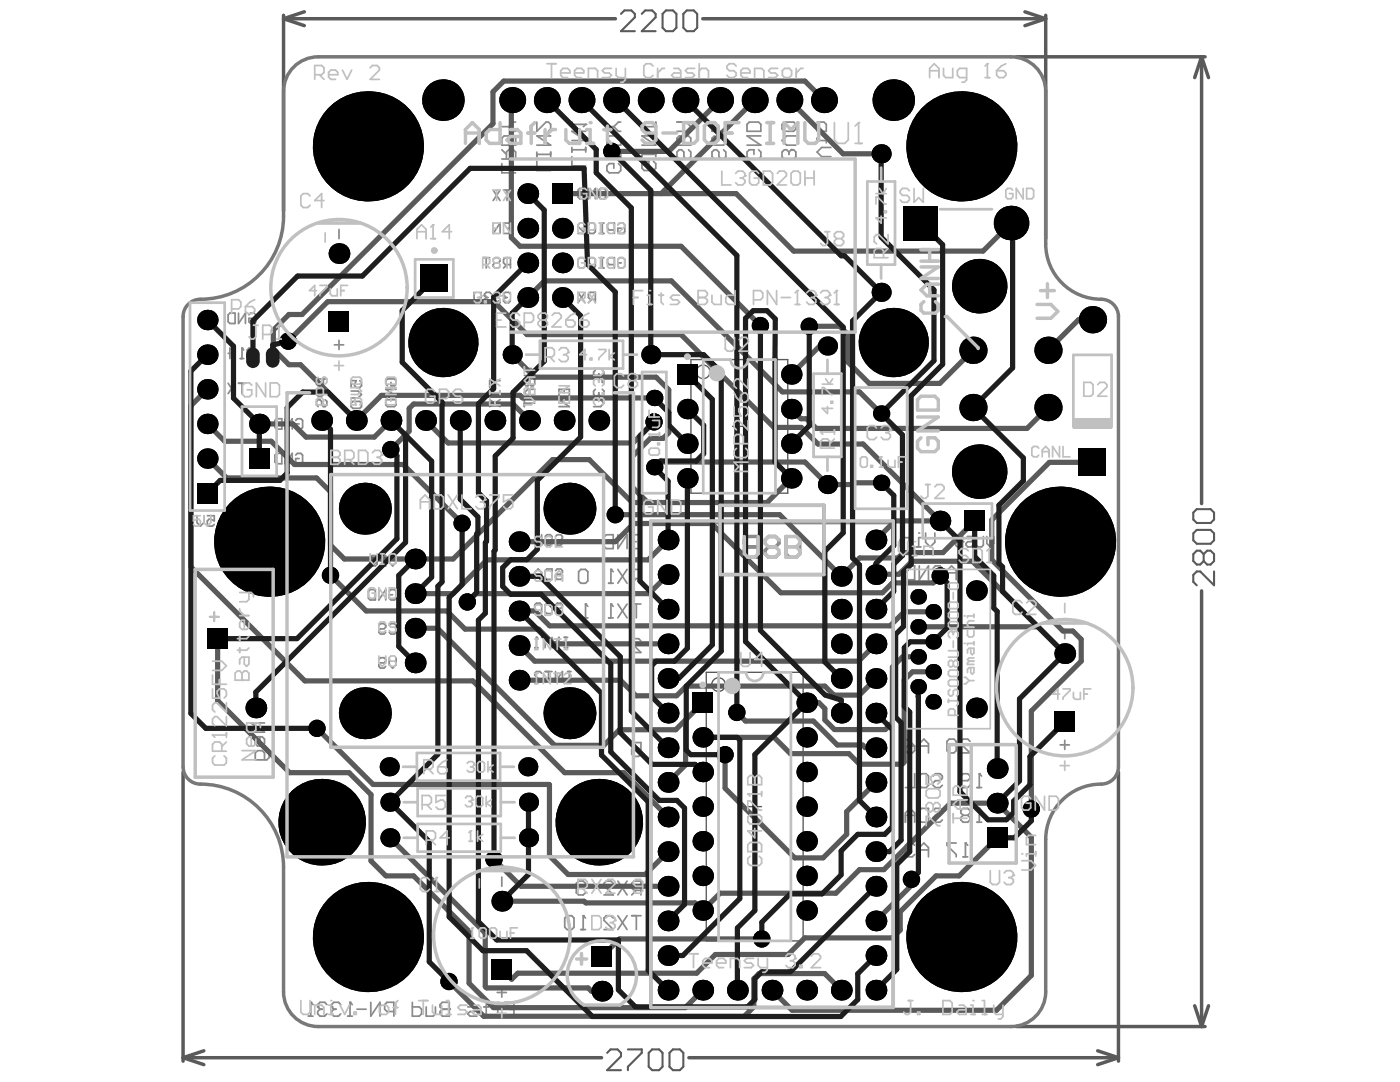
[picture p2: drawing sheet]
<svg xmlns="http://www.w3.org/2000/svg" width="279mm" height="216mm" viewBox="0 0 279 216" stroke-linecap="round" stroke-linejoin="round" font-family="sans-serif">
<g fill="none" stroke="#5a5a5a" stroke-width=".27">
<path d="M137.9 71.7h19.3v26.7h-19.3zM146.2 85.1h2.7M147.6 83.7v2.7M141 134.2h19.3v53.6h-19.3zM150.6 159.6v2.7M149.3 161h2.7"/>
<circle cx="140.3" cy="74.2" r="1.36"/>
<circle cx="143.4" cy="136.6" r="1.36"/>
</g>
<g fill="none" stroke="#5a5a5a" stroke-width=".69">
<path d="M56.6 3v39.1M56.6 3.7l4.1 1.4M56.6 3.7h66.2M60.7 2.4l-4.1 1.3M140.2 3.7h68.5M202.8 11.3h37.7M204.5 2.4l4.2 1.3M208.7 3v44.6M208.7 3.7l-4.2 1.4M239.8 11.3l1.4 4.2M239.8 11.3l-1.4 4.2M239.8 11.3v89.2"/>
<path d="M239.8 117.9v86.9M36.5 154v57.7M223.2 154v57.7M36.5 211.1l4.2 1.3M36.5 211.1h83.6M40.7 209.7l-4.2 1.4M137.5 211.1h85.7M202.8 204.8h37.7M219.1 209.7l4.1 1.4M223.2 211.1l-4.1 1.3M238.4 200.7l1.4 4.1M241.2 200.7l-1.4 4.1"/>
</g>
<g fill="none" stroke="#5a5a5a" stroke-width=".41">
<path d="M123.9 2.8l.7-.7h1.4l.7 .7v.7l-2.8 2.7h2.8M128.1 2.8l.7-.7h1.4l.6 .7v.7l-2.7 2.7h2.7M132.9 2.1h1.4l.7 .7v2.7l-.7 .7h-1.4l-.7-.7v-2.7zM137.1 2.1h1.3l.7 .7v2.7l-.7 .7h-1.3l-.7-.7v-2.7zM238.1 102.3l.7-.7h2.8l.7 .7v1.4l-.7 .7h-2.8l-.7-.7zM238.1 106.4l.7-.7h2.8l.7 .7v1.4l-.7 .7h-2.8l-.7-.7zM240.2 110.6l.7-.7h.7l.7 .7v1.4l-.7 .6h-.7l-.7-.6M240.2 110.6l-.7-.7h-.7l-.7 .7v1.4l.7 .6h.7l.7-.6M240.2 110.6v1.4M242.3 114v2.8l-2.8-2.8h-.7l-.7 .7v1.4l.7 .7M121.2 210.1l.7-.7h1.3l.7 .7v.7l-2.7 2.7h2.7M125.3 209.4h2.8v.7l-2.8 2.8v.6"/>
<path d="M130.2 209.4h1.3l.7 .7v2.8l-.7 .6h-1.3l-.7-.6v-2.8zM134.3 209.4h1.4l.7 .7v2.8l-.7 .6h-1.4l-.7-.6v-2.8z"/>
</g>
<path d="M58.3 13.7a6.9 6.9 0 0 1 5.2-2.4h138.3a6.9 6.9 0 0 1 6.9 6.9v30.5a11.2 11.2 0 0 0 11.8 11.1 3.5 3.5 0 0 1 2.7 3.4v89.8a3.5 3.5 0 0 1-3.4 3.5 11.1 11.1 0 0 0-11.1 11v30.4a6.9 6.9 0 0 1-6.9 6.9h-138.2a6.9 6.9 0 0 1-7-6.9v-24.9a16.7 16.7 0 0 0-17.3-16.6 3.5 3.5 0 0 1-2.8-3.4v-89.8a3.5 3.5 0 0 1 3.5-3.5 16.6 16.6 0 0 0 16.6-16.6v-24.9a6.9 6.9 0 0 1 1.7-4.5z" fill="none" stroke="#787878" stroke-width=".69"/>
<path d="M129.9 104.3h48.4v96.7h-48.4zM143.7 100.8h20.7v13.9h-20.7z" fill="none" stroke="#8c8c8c" stroke-width=".69"/>
<g fill="none" stroke="#8c8c8c" stroke-width=".35">
<path d="M100.1 27.6l.5-.5h1.9l.4 .5v1.4h-2.8zM100.1 32.6v1.9h2.8M100.1 31.7h2.8v-1.4l-.4-.4h-1l-.4 .4v1.4M100.1 29.9l1 .9M100.1 25.3h1.4M101.5 25.3l1 .9h.4M102.9 24.4h-.4l-1 .9M67.7 45.8v1.8M45.5 76.5l1.4 2M46.9 76.5l-1.4 2M47.6 76.5h1.4M48.3 76.5v2"/>
<path d="M64.5 75.6v1l-.3 .4h-.7l-.3-.4v-1h2M64.5 77.7v1l-.3 .4h-.7l-.3-.4v-1h2M64.9 79.8l.3 .3v.7l-.3 .3h-.4l-.3-.3v-.7l-.4-.3h-.3l-.3 .3v.7l.3 .3M66.7 68.8h1.9M67.7 67.9v1.8M111.6 79.1v-1.4h2v1.4M112.6 77.7v.7M113.6 79.8h-2l2 1.3h-2M118.8 73.9l-.3 .3v.7l.3 .4h.4M39.3 102.9v1.4l.7 .7 .7-.7v-1.4M41.4 102.9h1.4v1l-.7-.3h-.4l-.3 .3v.7l.3 .4h.7l.4-.4M212.5 125.6v1.8"/>
<path d="M51.9 147v1.9h-.5l-.5-.5v-.9l.5-.5h.9l.5 .5v.9M52.8 144.3h-2.8l2.8 1.8h-2.8M53.7 150.7v.5l-.5 .4h-2.3v-1.4l.5-.4h.9l.5 .4v1.4M211.6 148.6h1.8M212.5 147.7v1.9M100.1 175v1.8"/>
</g>
<circle cx="119.2" cy="75.3" r=".17" fill="#8c8c8c"/>
<path d="M118.8 77.7l-.3 .3v.7l.3 .4h.4M119.5 74.9l-.3 .4M119.5 74.6v.3M120.2 73.9l.3 .3v.7l-.3 .4h-.3l-.4-.4M120.2 76h.3v.3h-.3z" fill="none" stroke="#8c8c8c" stroke-width=".35"/>
<circle cx="119.2" cy="79.1" r=".17" fill="#8c8c8c"/>
<path d="M128.1 30.3v1M128.1 30.8h2.8M128.1 25.3h2.8M130.4 32.2l.5 .4v1l-.5 .4h-1.8l-.5-.4v-1l.5-.4h.9v.9M130.9 24.4v1.8M130.9 30.3v1M130.9 27.1h-2.8l2.8 1.9h-2.8M157.9 29.9h.5l.4 .4v1l-.4 .4M118.5 79.8h1.4l.6 .6-.6 .7h-1.4M119.5 78.7l-.3 .4M119.5 78.4v.3M120.2 77.7l.3 .3v.7l-.3 .4h-.3l-.4-.4" fill="none" stroke="#8c8c8c" stroke-width=".35"/>
<circle cx="157.9" cy="29.9" r=".17" fill="#8c8c8c"/>
<path d="M156.1 24.8l.4-.4h1.9l.4 .4v.9l-.4 .5h-1.9l-.4-.5zM157.5 30.3v.5M157.5 30.3l-.5-.4h-.5l-.4 .4v1l.4 .4M157.9 29.9l-.4 .4M158.8 27.1h-1.8l-.9 .9 .9 1h1.8M47.9 71.5h.7M48.3 69.5v2M49.3 69.8l.4-.3h1v2h-1l-.4-.3z" fill="none" stroke="#8c8c8c" stroke-width=".35"/>
<circle cx="48.3" cy="69.5" r=".17" fill="#8c8c8c"/>
<g fill="none" stroke="#8c8c8c" stroke-width=".35">
<path d="M115.4 58.3l1.3 2.1M116.7 58.3l-1.3 2.1M118.1 59.7l-.7 .7M118.8 59.7h-1l-.4-.3v-.7l.4-.4h1v2.1M45.5 70.5h1.4l-1-1v2M45.9 62.5h1v2h-1l-.4-.3v-1.4zM47.6 62.5v2l1.4-2v2M48.3 69.5l.3 .3M49.7 62.8l.3-.3h.7l.4 .3v1.4l-.4 .3h-.7l-.3-.3v-.7h.7M73.5 118l.4-.4h1v2.1h-1l-.4-.3zM75.6 117.6v2.1l1.4-2.1v2.1M77.7 118l.3-.4h.7l.4 .4v1.4l-.4 .3h-.7l-.3-.3v-.7h.7"/>
<path d="M106.7 115.6v-1.4l.7-.7 .7 .7v1.4M106.7 114.6h1.4M108.1 106.7v2.1h-1.4M108.8 113.9l.3-.4h1.1v2.1h-1.1l-.3-.3zM108.8 107.1l.3-.4h.7l.4 .4v1.3l-.4 .4h-.7l-.3-.4M110.9 107.1l.3-.4h.7l.3 .4v.3l-.3 .3h-.7l-.3 .4v.3l.3 .4h.7l.3-.4M110.9 113.9l.3-.4h.7l.3 .4v.3l-.3 .4h-.7l-.3 .3v.4l.3 .3h.7l.3-.3M182.9 109.1h.9M183.8 107.3h-.5v1.8M184.7 106.4v1.8l.9 .9 1-.9v-1.8M75.6 124.8l.3-.4h.7l.4 .4v.3l-.4 .4h-.7l-.3 .3v.4l.3 .3h.7l.4-.3M77.7 124.8l.3-.4h.7l.4 .4v1.4l-.4 .3h-.7l-.3-.3"/>
<path d="M108.1 134.3l-.3-.3h-.7l-.4 .3v.4l1.4 1.4h-1.4M108.8 134h1.4M109.5 134v2.1M110.9 134v2.1l1.3-2.1v2.1M113.3 134h.7M113.3 136.1h.7M113.6 134v2.1M99.2 198h1.9M100.1 197.1v1.9"/>
</g>
<circle cx="183.3" cy="106.4" r=".17" fill="#8c8c8c"/>
<g fill="none" stroke="#8c8c8c" stroke-width=".35">
<path d="M70.1 78h1.4l.6 .7-.6 .7h-1.4M71.8 76l.3 .3v.7l-.3 .3h-.7l-.3-.3v-.4l.3-.6h-1v1.3M77 79.8h2.1v1l-.4 .3h-1.4l-.3-.3zM78 76.3v.7h.7l.4-.4v-.6l-.4-.4h-1.4l-.3 .4v.6l.3 .4M79.1 77.7h-2.1l2.1 1.4h-2.1M97.7 78v.7M97.7 78.4h2.1M97.7 79.8l2.1 1.3M98.8 76v.6M99.8 76h-2.1v1.3M99.8 78v.7M99.8 79.8l-2.1 1.3"/>
<path d="M70.1 80.4l.3-.3h1.4l.3 .3v.7l-.3 .4h-1.4l-.3-.4zM73.9 111.2l.3-.3h.7l.4 .3v1.4l-.4 .3h-.7l-.3-.3zM76.3 110.9h.7M76.3 112.9h.7M76.6 110.9v2M77.7 110.9v1.3l.7 .7 .7-.7v-1.3M179.7 109.1v-1.4l.4-.4h1.4v1.8M41.8 123.1h1.9M42.8 122.1v1.9M75.6 131.6l.3-.4h.7l.4 .4v.3l-.4 .4h-.7l-.3 .3v.4l.3 .3h.7l.4-.3M77.7 131.2v1.4l.7 .7 .7-.7v-1.4M106.7 120.7l.4-.3h.7l.3 .3v1.4l-.3 .3h-.7l-.4-.3z"/>
<path d="M106.7 129.3h.7M107.1 127.2v2.1M108.1 127.2h1.4M108.8 120.7l.3-.3h1.1v2h-1.1l-.3-.3zM108.8 127.2v2.1M110.2 127.2v2.1l1.4-2.1v2.1M110.9 120.7l.3-.3h.7l.3 .3v.3l-.3 .4h-.7l-.3 .3v.4l.3 .3h.7l.3-.3M112.6 127.2h.7M112.6 129.3h.7M112.9 127.2v2.1"/>
</g>
<circle cx="107.1" cy="127.2" r=".17" fill="#8c8c8c"/>
<path d="M115.4 37.9l.3-.3h1v2.1h-1l-.3-.4zM117.4 37.6v2.1l1.4-2.1v2.1M119.5 37.9l.3-.3h.7l.4 .3v1.4l-.4 .4h-.7l-.3-.4v-.7h.7M107.1 127.2l.3 .3M127.9 127.9l-.4-.5h-1l-.4 .5v.5l1.8 1.8h-1.8M126.1 148.2h1.8v1.4l-.9-.5h-.5l-.4 .5v.9l.4 .4h1l.4-.4" fill="none" stroke="#8c8c8c" stroke-width=".35"/>
<path d="M151.3 107.1v4.1h-2.1l-.7-.7v-.7l.7-.7h2.1M152.7 107.7l.7-.6h1.4l.7 .6v.7l-.7 .7h-1.4l-.7 .7v.7l.7 .7h1.4l.7-.7M156.8 107.1v3.4l.7 .7h1.4l.7-.7v-3.4" fill="none" stroke="#8c8c8c" stroke-width=".69"/>
<circle cx="151.3" cy="109.1" r=".35" fill="#8c8c8c"/>
<path d="M151.3 107.1h-2.1l-.7 .6v.7l.7 .7h2.1" fill="none" stroke="#8c8c8c" stroke-width=".69"/>
<path d="M104.6 73.5h1.4l.7 .7-.7 .7h-1.4M104.6 75.6h2.1v1l-.3 .4h-.4l-.3-.4v-1" fill="none" stroke="#8c8c8c" stroke-width=".35"/>
<circle cx="105.7" cy="75.6" r=".17" fill="#8c8c8c"/>
<path d="M114.1 31.3v1.8h2.8M114.1 24.4v.9M114.1 29.4v.9M114.1 29.9h2.8M114.1 24.8h2.8M116.9 29.4v.9M116.9 26.2h-2.8l2.8 1.8h-2.8M104.6 75.6v1l.4 .4h.3l.4-.4v-1M104.6 79.8v1.3M105.7 77.7v1.4M106.7 77.7h-1.4l-.7 .7 .7 .7h1.4M104.6 80.4h2.1" fill="none" stroke="#8c8c8c" stroke-width=".35"/>
<circle cx="116.9" cy="24.8" r=".17" fill="#8c8c8c"/>
<g fill="none" stroke="#8c8c8c" stroke-width=".35">
<path d="M107.1 32.2v1.8h2.8M107.1 24.4v1.8l1.9-1.8h.4l.5 .4v.9l-.5 .5M107.1 30.3v1M107.1 30.8h2.8M109.9 30.3v1M109.9 27.1h-2.8l2.8 1.9h-2.8M116.9 24.8l-.5 .5M135.1 27.6l.5-.5h1.8l.5 .5v1.4h-2.8zM135.1 24.4h1.8l1 .9-1 .9h-1.8M136.5 24.4v1.8M137.4 29.9l.5 .4v1l-.5 .4h-.5l-.4-.4v-1l-.5-.4h-.4l-.5 .4v1l.5 .4M142.1 24.4v1.8h2.8"/>
<path d="M142.6 27.1l-.5 .5v.9l.5 .5h1.8l.5-.5v-.9l-.5-.5M144.4 29.9l.5 .4v1l-.5 .4h-.5l-.4-.4v-1l-.5-.4h-.4l-.5 .4v1l.5 .4M149.5 24.4h1.9l.4 .4v1.4h-2.7v-1.4zM151.4 29.9l.4 .4v1l-.4 .4h-1.9l-.4-.4v-1l.4-.4h1v.9M151.8 27.1h-2.7l2.7 1.9h-2.7M163.1 27.6v.9M163.1 28h1.8v.5M165.8 29.4h-1.8l-.9 .9 .9 1h1.8"/>
</g>
<circle cx="165.8" cy="28" r=".17" fill="#8c8c8c"/>
<path d="M163.1 24.4h1.3l.5 .4v1.4h-1.8M101.9 58.7l-.4-.4h-.7l-.3 .4v.3M55.2 90.5h1v2h-1l-.3-.3v-1.4zM56.9 90.5v2l1.4-2v2M59 90.8l.4-.3h.6l.4 .3v1.4l-.4 .3h-.6l-.4-.3v-.7h.7M120.5 107.2l.5-.5h1.4v2.8h-1.4l-.5-.5zM123.3 106.7v2.8l1.8-2.8v2.8M126.1 107.2l.4-.5h1l.4 .5v1.8l-.4 .5h-1l-.4-.5v-.9h.9" fill="none" stroke="#8c8c8c" stroke-width=".35"/>
<circle cx="100.5" cy="59" r=".17" fill="#8c8c8c"/>
<path d="M98.1 58.7l-.4-.4h-.7l-.3 .4v.3M100.5 59l.3 .4M100.8 59.4h.4M100.8 59.4l-.3 .3v.4l.3 .3h.7l.4-.3M99.5 60.1h.3v.3h-.3z" fill="none" stroke="#8c8c8c" stroke-width=".35"/>
<circle cx="96.7" cy="59" r=".17" fill="#8c8c8c"/>
<g fill="none" stroke="#8c8c8c" stroke-width=".35">
<path d="M94.6 58.3v1.4l.7 .7 .7-.7v-1.4M96.3 51.4h1.4M96.7 59l.3 .4M97 59.4h.4M97 59.4l-.3 .3v.4l.3 .3h.7l.4-.3M97 51.4v2.1M98.4 51.8l.4-.4h.7l.3 .4v.3l-.3 .4h-.7l-.4 .3v.3l.4 .4h.7l.3-.4M101.2 52.8l-.7 .7M101.9 52.8h-1.1l-.3-.3v-.7l.3-.4h1.1v2.1M115.4 51.8l.3-.4h.7l.3 .4v1.3l-.3 .4h-.7l-.3-.4zM117.4 51.8l.4-.4h.7l.3 .4v1.3l-.3 .4h-.7l-.4-.4zM119.8 51.4h.7"/>
<path d="M119.8 53.5h.7M120.2 51.4v2.1M122.6 52.8h-1l-.4-.3v-.7l.4-.4h1v2.1M123.3 51.8l.4-.4h.6l.4 .4v1.3l-.4 .4h-.6l-.4-.4v-.6h.7M192.2 171h.9M192.7 168.2v2.8"/>
</g>
<circle cx="192.7" cy="168.2" r=".17" fill="#8c8c8c"/>
<path d="M182.5 168.7l-.4-.5h-.9l-.5 .5v.4M183.5 171v-1.9l.9-.9 .9 .9v1.9M183.5 169.6h1.8M190.8 168.2h-1.8v.5l1.8 1.8v.5M192.7 168.2l.4 .5" fill="none" stroke="#8c8c8c" stroke-width=".35"/>
<circle cx="180.7" cy="169.1" r=".17" fill="#8c8c8c"/>
<path d="M180.7 169.1l.5 .5M181.2 169.6h.4M181.2 169.6l-.5 .5v.4l.5 .5h.9l.4-.5M195 164.1h.9M195.4 161.3v2.8" fill="none" stroke="#8c8c8c" stroke-width=".35"/>
<circle cx="195.4" cy="161.3" r=".17" fill="#8c8c8c"/>
<g fill="none" stroke="#8c8c8c" stroke-width=".35">
<path d="M181.2 112.9h1.3v2.8h-1.3l-.5-.5v-1.8zM183.5 112.9v2.8l1.8-2.8v2.8M186.2 113.4l.5-.5h.9l.5 .5v1.8l-.5 .5h-.9l-.5-.5v-.9h.9M189 115.7v-1.9l.9-.9 .9 .9v1.9M189 114.3h1.8M192.1 107.1v2h-1l-.4-.3v-.4l.4-.3h1M192.8 107.4l.3-.3h.7l.4 .3v.3l-.4 .4h-.7l-.3 .3v.4l.3 .3h.7l.4-.3M194.9 107.1v1.7l.3 .3h.7l.3-.3v-1.7M196.9 107.1v1.3l.7 .7 .7-.7v-1.3M180.7 162.7h1.8M180.7 164.1v-1.9l.9-.9 .9 .9v1.9M183.9 161.3h1.4v2.8h-1.4l-.4-.5v-1.8z"/>
<path d="M186.2 161.8l.5-.5h.9l.5 .5v.4l-.5 .5h-.9l-.5 .4v.5l.5 .5h.9l.5-.5M192.2 162.7l-.4-.5v-.4l.4-.5h.9l.5 .5v.4l-.5 .5M192.2 162.7l-.4 .4v.5l.4 .5h.9l.5-.5v-.5l-.5-.4M192.2 162.7h.9M195.4 161.3l.5 .5"/>
</g>
<circle cx="192.1" cy="108.1" r=".17" fill="#8c8c8c"/>
<g fill="none" stroke="#8c8c8c" stroke-width=".35">
<path d="M55.2 83.6h1v2h-1l-.3-.3v-1.4zM56.9 83.6v2l1.4-2v2M59 83.9l.4-.3h.6l.4 .3v1.4l-.4 .3h-.6l-.4-.3v-.7h.7M192.1 107.1h-1l-.4 .3v.3l.4 .4h1M121.5 123.3h.9M121.9 120.5v2.8M123.3 120.5l1.8 2.8M125.1 120.5l-1.8 2.8M126.1 120.5h1.8M127 120.5v2.8M115 177.2h1.4l.5-.5v-.4l-.5-.5h-.9l-.5 .5v1.8l.5 .5h.9l.5-.5M122.4 176.3l-.5-.5h-.9l-.5 .5v.4l1.9 1.9h-1.9"/>
<path d="M123.3 175.8l1.8 2.8M125.1 175.8l-1.8 2.8M127 177.7l-.9 .9M127.9 177.7h-1.4l-.4-.5v-.9l.4-.5h1.4v2.8"/>
</g>
<circle cx="121.9" cy="120.5" r=".17" fill="#8c8c8c"/>
<path d="M116.4 123.3h.9M116.9 120.5v2.8M121.9 120.5l.5 .5" fill="none" stroke="#8c8c8c" stroke-width=".35"/>
<circle cx="116.9" cy="120.5" r=".17" fill="#8c8c8c"/>
<path d="M121.5 116.4h.9M121.9 113.6v2.8M123.3 113.6l1.8 2.8M125.1 113.6l-1.8 2.8M127 115.5l-.9 .9M127.9 115.5h-1.4l-.4-.5v-.9l.4-.5h1.4v2.8M116.9 120.5l.4 .5" fill="none" stroke="#8c8c8c" stroke-width=".35"/>
<circle cx="121.9" cy="113.6" r=".17" fill="#8c8c8c"/>
<g fill="none" stroke="#8c8c8c" stroke-width=".35">
<path d="M98.4 37.9l1.4 2.1M99.8 37.9l-1.4 2.1M100.5 37.9h1.4M101.2 37.9v2.1M98.4 44.5v2.1l1.4-2.1v2.1M100.5 44.5h1.4v2.1h-1.4M101.2 45.5h.7M116.7 44.9l-.3-.4h-.7l-.3 .4v.3l1.3 1.4h-1.3M117.4 44.9l.4-.4h.7l.3 .4v1.3l-.3 .4h-.7l-.4-.4zM119.8 44.5h.7M119.8 46.6h.7M120.2 44.5v2.1"/>
<path d="M122.6 45.9h-1l-.4-.4v-.6l.4-.4h1v2.1M123.3 44.9l.4-.4h.6l.4 .4v1.3l-.4 .4h-.6l-.4-.4v-.7h.7M115.5 114.1l.4-.5h1l.4 .5v1.8l-.4 .5h-1l-.4-.5zM121.9 113.6l.5 .5M195 157.2h.9M195.4 154.4v2.8"/>
</g>
<circle cx="195.4" cy="154.4" r=".17" fill="#8c8c8c"/>
<g fill="none" stroke="#8c8c8c" stroke-width=".35">
<path d="M180.7 149.3l.5-.4h1.3v.9l-.4 .4h-.9l-.5-.4zM180.7 147.5l.9 .4 .9 1M182.5 154.4v2.8h-1.8M183.5 154.8l.4-.4h.9l.5 .4v1.9l-.5 .5h-.9l-.4-.5M183.5 150.2v-1.8l.9-.9 .9 .9v1.8M183.5 148.9h1.8M186.2 154.8l.5-.4h.9l.5 .4v.5l-.5 .5h-.9l-.5 .4v.5l.5 .5h.9l.5-.5M189 147.9l.4-.4h1l.4 .4v1.9l-.4 .4h-1l-.4-.4zM191.8 155.8h1.3l.5-.5v-.5l-.5-.4h-.9l-.4 .4v1.9l.4 .5h.9l.5-.5M193.6 147.9l-.5-.4h-.9l-.4 .4v.5l1.8 1.8h-1.8M195.4 154.4l.5 .4M115.9 185.5h1"/>
<path d="M116.4 182.7v2.8M122.4 183.2l-.5-.5h-.9l-.5 .5v.4l1.9 1.9h-1.9M123.3 182.7l1.8 2.8M125.1 182.7l-1.8 2.8M126.1 182.7h1.8M127 182.7v2.8"/>
</g>
<circle cx="116.4" cy="182.7" r=".17" fill="#8c8c8c"/>
<g fill="none" stroke="#8c8c8c" stroke-width=".35">
<path d="M121.1 27.6l.5-.5h1.8l.5 .5v1.4h-2.8zM121.1 31.7h2.8v-1.4l-.5-.4h-.9l-.5 .4v1.4M121.1 29.9l.9 .9M121.1 25.3h1.4M122.5 25.3l.9 .9h.5M123.4 32.6l.5 .5v.9l-.5 .5h-1.8l-.5-.5v-.9l.5-.5h.9v1M123.9 24.4h-.5l-.9 .9M100.7 200h1.9v2.8M113.2 182.7h.9l.5 .5v1.8l-.5 .5h-.9l-.5-.5v-1.8zM116.4 182.7l.5 .5M98.9 202.8h.9M99.8 200.9h-.5v1.9"/>
<path d="M101.6 201.4h1"/>
</g>
<circle cx="99.3" cy="200" r=".17" fill="#8c8c8c"/>
<path d="M89.7 200v2.8h-1.4l-.5-.5v-.5l.5-.4h1.4M93.4 200.9h1.3l.5 .5-.5 .4h-.9l-.4 .5 .4 .5h1.4M96.6 200.9h.9M97 200.5v1.8l-.4 .5" fill="none" stroke="#8c8c8c" stroke-width=".35"/>
<circle cx="89.7" cy="201.4" r=".17" fill="#8c8c8c"/>
<path d="M69.9 200v2.8M74 200v2.8l1.8-2.8v2.8M82.3 200v2.8h1.4l.4-.5v-.9l-.4-.5h-1.4M89.7 200h-1.4l-.5 .5v.4l.5 .5h1.4M69.4 202.8h.9M71.2 201.4h1.9M78.6 201.8h-1.4l-.4-.4v-.9l.4-.5h1.4v2.8M85.1 200.9v1.9h1.3l.5-.5v-1.4" fill="none" stroke="#8c8c8c" stroke-width=".35"/>
<circle cx="69.9" cy="200" r=".17" fill="#8c8c8c"/>
<path d="M69.9 200l.4 .5M68 200.5l-.5-.5h-.9l-.4 .5v.4" fill="none" stroke="#8c8c8c" stroke-width=".35"/>
<circle cx="66.2" cy="200.9" r=".17" fill="#8c8c8c"/>
<path d="M65.2 200.5l-.4-.5h-.9l-.5 .5v.4M66.2 200.9l.4 .5M66.6 201.4h.5M66.6 201.4l-.4 .4v.5l.4 .5h.9l.5-.5" fill="none" stroke="#8c8c8c" stroke-width=".35"/>
<circle cx="63.4" cy="200.9" r=".17" fill="#8c8c8c"/>
<path d="M62 200v2.8M61.6 202.8h.9M63.4 200.9l.5 .5M63.9 201.4h.4M63.9 201.4l-.5 .4v.5l.5 .5h.9l.4-.5" fill="none" stroke="#8c8c8c" stroke-width=".35"/>
<circle cx="62" cy="200" r=".17" fill="#8c8c8c"/>
<path d="M62 200l.5 .5" fill="none" stroke="#8c8c8c" stroke-width=".35"/>
<g fill="none" stroke="#5a5a5a" stroke-width="1">
<path d="M102.2 20l-.2 .1v27.3l1.8 1.7h32.1l15.9 15.9M143.7 20l-10.2 10.2h-11.4M150.6 20l-18.7 18.6M157.5 20l10.7 10.7h7.7M164.4 20l-3.8-3.8h-60.1l-2.1 2.1v6.4l-38.1 38.1h-2.6l-3.2 3.1v3.8l3.2 3.1h2.3l11.1 11.1 5-5h27.7l.5 .5h26.3M112.2 38.6h34.7l11.5 11.5h37.8l5.6-5.6M105.3 59.4l3.4-3.3h25.3l22.1 22.1h15.4l4.4 4.3M41.4 77.7l-3.3 3.3v32.1l22.7 22.8h33.6l18.3 18.3h11.8l8.8 8.8M57.5 68.1l7.9-7.9h33.2l6.6 6.6h30.7l18.6 18.5h5.4l3.3 3.3h9.1l15.3 15.3h-9l-3.8 3.8M102.2 70.8l4.5 4.5h24.2l2.6 2.5v8.5l-1.2 1.2h-2.5l-3.6 3.6v6.1l3.1 3.1M161.5 65.1h6.1l1.6 1.7v5.5l4.3 4.2h14.1l6.6-6.6M165.1 69h-1.5l-5.7 5.7"/>
<path d="M218 63.8h-2.8l-6.1 6.1M41.4 84.6l3.4 3.4h9.3l4.7 4.7h21.7l11.7 11.7M41.4 91.5l3.9 3.9h17.9l2.8 2.7v10.7l2.7 2.7h21.7l19.9-19.8h7.3l8.6 8.6h26.9l4.8-4.9M78 83.9l-3.3 3.3h-13.6l-2.6-2.6h-6.8M84.9 83.9l4.5 4.5h36.9l4.2-4.2M105.7 83.9l-3.3-3.3h-19.8l-.9 .9v4.5l-3.7 3.7M130.6 93.2v-1h30l4.5 4.5h5.2l.3-.4h5.3M209.1 81.3l-4.1 4.2h-42.1l-1.9-1.9h-1.1l-2-2M218 92.3h-8.6l-11.5 11.4v8l14.2 14.2h2l1.7 1.7v4.3l-10 10v19.5M66 114.8l7.1 7.1h16.1l3.6 3.6h14.7l2.9 3h22.9M103.6 108.1h19.2l3.7-3.6h15.5l13.8 13.8h20.3l2-2h8.2l1.3-1.4M122.8 102.7h32.8l12.3 12.3 3.7-3.7h7.6l1.1-1h7.9l6.3-6.4"/>
<path d="M133.3 107.7l-3.9 4h-32.2l-6.8 6.8h-7.5M133.3 114.7l-3.8 3.8h-34.6l-1.6 1.6M174.8 114.7l4.6-.1 2.6-2.6h12.1l18.4 18.4M43.4 127.4v12.4l14.4 14.4h11.9l4.3 4.4v13.2l3 3h5.6l11 11v10.4l4.9 4.9h38.3l3.4-3.5M82.9 125.4h4.4l23.4 23.3h9.8l3.1-3.1h11.3l5.3-5.4M103.6 121.9h3.1l3 3h67.9l2.9-2.8h5.7M174.8 135.4l-3.3 3.3h-5.1l-1.8-1.8h-27.6l-2 1.9h-8.1l-3.1-3.1h-20.2M174.8 128.5l-3.4 3.4h-64.7l-3.1-3.1M183.2 131.1h-3.1l-2 2v11.1l-1.4 1.4h-10.2l-1.9-1.9v-2.3l-1.2-1.2h-2.4M183.2 125.1h23.9M186.2 134h-4.1l-1.6 1.7v16.4l-.5 .4h-8.5l-2.1-2.1h-11.7l-3.2-3.3h-14.3M63.3 145.3l11.2 11.2h35.1l.1 14.3 3.7 3.7h15.4l4.5-4.6"/>
<path d="M136.8 143.6v9l-3.5 3.5M144.7 150.6v6.7l13.9 13.9h5.7l4.7-4.7v-4.5l5.8-5.9M147.1 142.2l1.7 1.7h13.5l4.8 4.8h5.1l.5 .5h2.1M77.8 167.2l19 19v10.7l.3 .2h20.3l.6 .7h2.1M98.6 171.5l5.4 5.3h29.3M100.1 179.8h16.5l.3 .4h21.8l1.5 1.5 3.5-3.5h23.1l4.7-4.7h4.9l13.3-13.2h9.3l6.8 6.8v27.5l-6.9 7h-40.8l-4-4M181.9 175.5v1.2l-7.1 7.1M199 167.2l-7.6 7.6h-4.6l-7.1 7.1v3.7l-1.6 1.5h-17.5l-3.3 3.4h-14.5l-3.8 3.7h-35.7l-1.2 1.2-2-2M89.6 195.9l6.9 6.9h52l1.9-1.9v-5.6l1.1-1h13.1l3.3 3.3M152 187.4h-28.4l-3.5 3.5"/>
</g>
<g fill="#000">
<circle cx="88.4" cy="20" r="4.1"/>
<circle cx="102.2" cy="20" r="2.59"/>
<circle cx="109.1" cy="20" r="2.59"/>
<circle cx="116" cy="20" r="2.59"/>
<circle cx="123" cy="20" r="2.59"/>
<circle cx="129.9" cy="20" r="2.59"/>
<circle cx="136.8" cy="20" r="2.59"/>
<circle cx="143.7" cy="20" r="2.59"/>
<circle cx="150.6" cy="20" r="2.59"/>
<circle cx="157.5" cy="20" r="2.59"/>
<circle cx="164.4" cy="20" r="2.59"/>
<circle cx="178.3" cy="20" r="4.1"/>
<circle cx="73.4" cy="29.2" r="11"/>
<circle cx="105.3" cy="38.6" r="2.07"/>
<circle cx="122.1" cy="30.2" r="1.73"/>
<circle cx="175.9" cy="30.7" r="1.91"/>
<circle cx="191.9" cy="29.2" r="11"/>
<circle cx="67.7" cy="50.6" r="2.07"/>
<circle cx="105.3" cy="45.5" r="2.07"/>
<circle cx="105.3" cy="52.5" r="2.07"/>
<circle cx="105.3" cy="59.4" r="2.07"/>
<circle cx="112.2" cy="59.4" r="2.07"/>
<circle cx="112.2" cy="45.5" r="2.07"/>
<circle cx="112.2" cy="52.5" r="2.07"/>
<circle cx="175.9" cy="58.3" r="1.91"/>
<circle cx="195.4" cy="57.1" r="5.4"/>
<circle cx="201.8" cy="44.5" r="3.5"/>
<circle cx="41.4" cy="70.8" r="2.04"/>
<circle cx="41.4" cy="77.7" r="2.04"/>
<circle cx="41.4" cy="63.9" r="2.04"/>
<circle cx="57.5" cy="68.1" r="1.73"/>
<circle cx="88.4" cy="68.4" r="6.9"/>
<circle cx="102.2" cy="70.8" r="1.91"/>
<circle cx="129.9" cy="70.8" r="1.91"/>
<circle cx="130.6" cy="79.4" r="1.63"/>
<circle cx="151.8" cy="65" r="1.73"/>
<circle cx="157.9" cy="74.7" r="2.04"/>
<circle cx="161.5" cy="65.1" r="1.73"/>
<circle cx="165.1" cy="69" r="1.91"/>
<circle cx="178.3" cy="68.4" r="6.9"/>
<circle cx="194.2" cy="69.9" r="2.72"/>
<circle cx="209.1" cy="69.9" r="2.72"/>
<circle cx="218" cy="63.8" r="2.72"/>
<circle cx="41.4" cy="84.6" r="2.04"/>
<circle cx="41.4" cy="91.5" r="2.04"/>
<circle cx="51.7" cy="84.6" r="2.04"/>
<circle cx="64.2" cy="83.9" r="2.07"/>
<circle cx="71.1" cy="83.9" r="2.07"/>
<circle cx="78" cy="89.7" r="1.73"/>
<circle cx="78" cy="83.9" r="2.07"/>
<circle cx="84.9" cy="83.9" r="2.07"/>
<circle cx="91.8" cy="83.9" r="2.07"/>
<circle cx="98.8" cy="83.9" r="2.07"/>
<circle cx="105.7" cy="83.9" r="2.07"/>
<circle cx="112.6" cy="83.9" r="2.07"/>
<circle cx="119.5" cy="83.9" r="2.07"/>
<circle cx="130.5" cy="84.2" r="1.73"/>
<circle cx="130.6" cy="93.2" r="1.63"/>
<circle cx="137.2" cy="81.6" r="2.04"/>
<circle cx="137.2" cy="88.5" r="2.04"/>
<circle cx="137.2" cy="95.4" r="2.04"/>
<circle cx="157.9" cy="88.5" r="2.04"/>
<circle cx="157.9" cy="81.6" r="2.04"/>
<circle cx="157.9" cy="95.4" r="2.04"/>
<circle cx="165.1" cy="96.7" r="1.91"/>
<circle cx="175.9" cy="96.3" r="1.63"/>
<circle cx="175.9" cy="82.5" r="1.63"/>
<circle cx="194.2" cy="81.3" r="2.72"/>
<circle cx="195.4" cy="94.1" r="5.4"/>
<circle cx="209.1" cy="81.3" r="2.72"/>
<circle cx="53.7" cy="108.1" r="11"/>
<circle cx="66" cy="114.8" r="1.73"/>
<circle cx="72.8" cy="101.5" r="5.2"/>
<circle cx="82.9" cy="111.5" r="2.07"/>
<circle cx="82.9" cy="118.5" r="2.07"/>
<circle cx="92.2" cy="104.4" r="1.73"/>
<circle cx="103.6" cy="115" r="2.07"/>
<circle cx="103.6" cy="108.1" r="2.07"/>
<circle cx="113.6" cy="101.5" r="5.2"/>
<circle cx="122.8" cy="102.7" r="1.73"/>
<circle cx="133.3" cy="114.7" r="2.07"/>
<circle cx="133.3" cy="107.7" r="2.07"/>
<circle cx="167.9" cy="115" r="2.07"/>
<circle cx="174.8" cy="114.7" r="2.07"/>
<circle cx="174.8" cy="107.7" r="2.07"/>
<circle cx="183.2" cy="119.1" r="1.56"/>
<circle cx="187.6" cy="103.9" r="2.04"/>
<circle cx="187.6" cy="114.9" r="1.73"/>
<circle cx="194.9" cy="117.9" r="2.07"/>
<circle cx="211.6" cy="108.1" r="11"/>
<circle cx="82.9" cy="132.3" r="2.07"/>
<circle cx="82.9" cy="125.4" r="2.07"/>
<circle cx="93.3" cy="120.1" r="1.73"/>
<circle cx="103.6" cy="121.9" r="2.07"/>
<circle cx="103.6" cy="135.7" r="2.07"/>
<circle cx="103.6" cy="128.8" r="2.07"/>
<circle cx="133.3" cy="135.4" r="2.07"/>
<circle cx="133.3" cy="121.6" r="2.07"/>
<circle cx="133.3" cy="128.5" r="2.07"/>
<circle cx="167.9" cy="121.6" r="2.07"/>
<circle cx="167.9" cy="135.4" r="2.07"/>
<circle cx="167.9" cy="128.5" r="2.07"/>
<circle cx="174.8" cy="128.5" r="2.07"/>
<circle cx="174.8" cy="121.6" r="2.07"/>
<circle cx="174.8" cy="135.4" r="2.07"/>
<circle cx="183.2" cy="131.1" r="1.56"/>
<circle cx="183.2" cy="125.1" r="1.56"/>
<circle cx="183.2" cy="137" r="1.56"/>
<circle cx="186.2" cy="122.1" r="1.56"/>
<circle cx="186.2" cy="128.1" r="1.56"/>
<circle cx="186.2" cy="134" r="1.56"/>
<circle cx="212.5" cy="130.4" r="2.07"/>
<circle cx="51.1" cy="141.3" r="2.07"/>
<circle cx="63.3" cy="145.3" r="1.73"/>
<circle cx="72.8" cy="142.3" r="5.2"/>
<circle cx="77.7" cy="153" r="1.91"/>
<circle cx="105.3" cy="153" r="1.91"/>
<circle cx="113.6" cy="142.3" r="5.2"/>
<circle cx="133.3" cy="156.1" r="2.07"/>
<circle cx="133.3" cy="149.2" r="2.07"/>
<circle cx="133.3" cy="142.3" r="2.07"/>
<circle cx="140.2" cy="154" r="2.04"/>
<circle cx="140.2" cy="147.1" r="2.04"/>
<circle cx="144.7" cy="150.6" r="1.73"/>
<circle cx="147.1" cy="142.2" r="1.73"/>
<circle cx="161" cy="140.2" r="2.04"/>
<circle cx="161" cy="154" r="2.04"/>
<circle cx="161" cy="147.1" r="2.04"/>
<circle cx="167.9" cy="142.3" r="2.07"/>
<circle cx="174.8" cy="156.1" r="2.07"/>
<circle cx="174.8" cy="142.3" r="2.07"/>
<circle cx="174.8" cy="149.2" r="2.07"/>
<circle cx="186.2" cy="140" r="1.56"/>
<circle cx="194.9" cy="141.3" r="2.07"/>
<circle cx="199" cy="153.4" r="2.07"/>
<circle cx="64.2" cy="164.1" r="8.6"/>
<circle cx="77.8" cy="167.2" r="1.91"/>
<circle cx="77.8" cy="160.1" r="1.91"/>
<circle cx="98.6" cy="171.5" r="1.73"/>
<circle cx="100.1" cy="179.8" r="2.07"/>
<circle cx="105.5" cy="160.1" r="1.91"/>
<circle cx="105.5" cy="167.2" r="1.91"/>
<circle cx="119.5" cy="164.1" r="8.6"/>
<circle cx="133.3" cy="176.8" r="2.07"/>
<circle cx="133.3" cy="169.9" r="2.07"/>
<circle cx="133.3" cy="163" r="2.07"/>
<circle cx="140.2" cy="167.9" r="2.04"/>
<circle cx="140.2" cy="161" r="2.04"/>
<circle cx="140.2" cy="174.8" r="2.04"/>
<circle cx="161" cy="167.9" r="2.04"/>
<circle cx="161" cy="174.8" r="2.04"/>
<circle cx="161" cy="161" r="2.04"/>
<circle cx="174.8" cy="176.8" r="2.07"/>
<circle cx="174.8" cy="163" r="2.07"/>
<circle cx="174.8" cy="169.9" r="2.07"/>
<circle cx="181.9" cy="175.5" r="1.73"/>
<circle cx="199" cy="160.3" r="2.07"/>
<circle cx="205.8" cy="161.4" r="1.73"/>
<circle cx="73.4" cy="187" r="11"/>
<circle cx="89.6" cy="195.9" r="1.73"/>
<circle cx="120.1" cy="197.8" r="2.07"/>
<circle cx="133.3" cy="183.8" r="2.07"/>
<circle cx="133.3" cy="197.6" r="2.07"/>
<circle cx="133.3" cy="190.7" r="2.07"/>
<circle cx="140.2" cy="181.7" r="2.04"/>
<circle cx="140.2" cy="197.6" r="2.07"/>
<circle cx="147.2" cy="197.6" r="2.07"/>
<circle cx="152" cy="187.4" r="1.73"/>
<circle cx="154.1" cy="197.6" r="2.07"/>
<circle cx="161" cy="181.7" r="2.04"/>
<circle cx="161" cy="197.6" r="2.07"/>
<circle cx="167.9" cy="197.6" r="2.07"/>
<circle cx="174.8" cy="197.6" r="2.07"/>
<circle cx="174.8" cy="183.8" r="2.07"/>
<circle cx="174.8" cy="190.7" r="2.07"/>
<circle cx="191.9" cy="187" r="11"/>
</g>
<g fill="#000">
<path d="M110.2 36.6h4.1v4.1h-4.1z" fill-rule="evenodd"/>
<path d="M110.2 36.6h4.1v4.1h-4.1z" fill-rule="evenodd"/>
<path d="M83.9 52.8h5.5v5.5h-5.5z" fill-rule="evenodd"/>
<path d="M83.9 52.8h5.5v5.5h-5.5z" fill-rule="evenodd"/>
<path d="M180.3 41.1h7v6.9h-7z" fill-rule="evenodd"/>
<path d="M180.3 41.1h7v6.9h-7z" fill-rule="evenodd"/>
<path d="M65.6 62.1h4.1v4.2h-4.1z" fill-rule="evenodd"/>
<path d="M65.6 62.1h4.1v4.2h-4.1z" fill-rule="evenodd"/>
<path d="M135.1 72.7h4.1v4.1h-4.1z" fill-rule="evenodd"/>
<path d="M135.1 72.7h4.1v4.1h-4.1z" fill-rule="evenodd"/>
<path d="M49.7 89.5h4.1v4h-4.1z" fill-rule="evenodd"/>
<path d="M49.7 89.5h4.1v4h-4.1z" fill-rule="evenodd"/>
<path d="M215.3 89.5h5.4v5.5h-5.4z" fill-rule="evenodd"/>
<path d="M215.3 89.5h5.4v5.5h-5.4z" fill-rule="evenodd"/>
<path d="M39.3 96.4h4.1v4.1h-4.1z" fill-rule="evenodd"/>
<path d="M39.3 96.4h4.1v4.1h-4.1z" fill-rule="evenodd"/>
<path d="M192.5 101.9h4.1v4.1h-4.1z" fill-rule="evenodd"/>
<path d="M192.5 101.9h4.1v4.1h-4.1z" fill-rule="evenodd"/>
<path d="M41.4 125.4h4.1v4.1h-4.1z" fill-rule="evenodd"/>
<path d="M41.4 125.4h4.1v4.1h-4.1z" fill-rule="evenodd"/>
<path d="M138.2 138.2h4.1v4.1h-4.1z" fill-rule="evenodd"/>
<path d="M138.2 138.2h4.1v4.1h-4.1z" fill-rule="evenodd"/>
<path d="M210.4 141.9h4.2v4.2h-4.2z" fill-rule="evenodd"/>
<path d="M210.4 141.9h4.2v4.2h-4.2z" fill-rule="evenodd"/>
<path d="M196.9 165.1h4.2v4.1h-4.2z" fill-rule="evenodd"/>
<path d="M196.9 165.1h4.2v4.1h-4.2z" fill-rule="evenodd"/>
<path d="M98.1 191.4h4.1v4.1h-4.1z" fill-rule="evenodd"/>
<path d="M98.1 191.4h4.1v4.1h-4.1z" fill-rule="evenodd"/>
<path d="M118 188.8h4.2v4.1h-4.2z" fill-rule="evenodd"/>
<path d="M118 188.8h4.2v4.1h-4.2z" fill-rule="evenodd"/>
</g>
<g fill="none" stroke="#1e1e1e" stroke-width="1">
<path d="M109.1 20l9.9 9.8v4.7l7 7v100.4l7.3 7.3M116 20l31.1 31v91.2M123 20l45.3 45.3v41l-3.7 3.7v22.1l3.3 3.3M136.8 20l31.1 31h.7l7.3 7.3-5.8 5.7v47.3l1.4 1.4v47l3.3 3.3M105.3 38.6l3.3 3.3v30.2l-6.2 6.2v9.1l-3.6 3.6v18.7l-.2 .3v61.5M122.1 30.2l7.8 7.8v32.8h10.5l3.5 3.5v55.6l-6.9 7v12.8l.9 .9h6.8M175.9 30.7v16.6l10.5 10.5v14.2l-10.5 10.5 4.2 4.3v24l-1.7 1.8v5.4l-3.6 3.6M86.7 55.6l-6.4 6.4v10.3l7.9 7.9v35.9l-.8 .9v33.5l-9.6 9.6 7.9 7.8v24l3.9 4M105.3 52.5l-6.8 6.8v18.2l-3 3.1v17.7l1.6 1.7v8l-.2 .3v14.1l-1.4 1.3v60.2l3.6 3.7h24.3v9.9l3.4 3.4h22.4l1.5-1.5v-4.1l1.3-1.4h5.7l17.1-17.1M105.3 59.4l-3.1 3.1v8.3M112.2 59.4l3.7 3.6v24.2l-8.7 8.7v13.7l-2 2.1h-3.3l-1.6 1.6v3.7l1.6 1.6h6.1l13.9 13.9v17.5l9.7 9.7h3.5l1.5 1.5v19.3l-3.3 3.3M183.8 44.5l4.3 4.3v23.9l-6.3 6.3v33.6l-1.5 1.5v10.9l-1.6 1.6v16.5l1.1 1.1v23.5l-2.3 2.2h-2.7"/>
<path d="M201.8 44.5v2.9h.3v26l-7.9 7.9 10 10.1v4.5l-4.8 4.9v11.6l.7 .7v4.9l12.4 12.4-9 9v16.4l-4.5 4.5M41.4 63.9l5.2 5.2v10.3l5.1 5.2v6.9M41.4 70.8l-3.3 3.3v68.3l3 2.9h22.2M50.5 71.4v-7.4l8.9-8.9h12.9l21.5-21.5h22.8l.7 19.1 5.5 5.6v44.4M57.5 68.1l-3.1 .7v2.5M130.6 79.4l2.9 2.9v2.5l3.7 3.7M137.2 74.7l5 5v49l-6.8 6.7h-2.1M151.8 65v60.8l12.9 12.9 3.2 1v2.6M161.5 65.1v19.9l-3.6 3.5M64.2 83.9l1.8 1.8v29.1M71.1 83.9l-5.7-5.7h-5l-3.1 3.1v13.1l-1.4 1.5h-12l-2.5 2.5M78 89.7l1.2 1.2v16.6l-19.9 19.9h-15.9"/>
<path d="M78 83.9l8.1 8.1v23.2l-3.2 3.3M80.9 86.8v21.4l-29.8 29.9v3.2M91.8 83.9v15.7l3.6 3.5v3.2l-.3 .2v11.7l-1.8 1.9M130.5 84.2l-2.8 2.8v29l5.6 5.6M137.2 95.4v34l-2.6 2.5h-3.7l-.9 .9v6.2l3.3 3.3M137.2 81.6l3.2 3.3v5.6l-1.4 1.5h-7.2l-1.2 1.2 2.7 2.8v11.7M157.9 95.4l-3.2-3.2v-28.5l-1.6-1.7h-2.8l-1.5 1.5v64.5l12.2 12.2-10.3 10.4v31.1l-3.5 3.5v12.4M175.9 96.3l2.5 2.6v10l-3.6 3.5v2.3M82.9 111.5l-3.3 3.3v14.2l3.3 3.3M92.2 104.4v12.2l-2.6 2.6v63.8l6.8 6.7h8.7l13.1 13.1h49.6l3.4-3.4v-5.1l3.6-3.6M103.6 115h4.2l16 16v15.2l6.3 6.3h8.6l1.5 1.5M187.6 103.9l4 4v50.1l5.6 5.6h3.6l1.5-1.5v-2.3l3.2-3.2v-5.6l7-7"/>
<path d="M187.6 114.9l1.4 1.4v9l-2.8 2.8h-4.6l-1.1 1.1v11.8l1.1 1.1v27.8l-2.6 2.6v20.9l-4.2 4.2M194.5 103.9v7.2l3.8 3.8v6.4l.7 .7v31.4M103.6 121.9l16.4 16.4v12.4l9.4 9.3v33.6l3.9 4M183.2 137l.1 37.1-1.4 1.4M140.2 147.1h6.9l.5 .5v31.7l-11.3 11.4h-3M174.8 142.3l3.3 3.3v19.4l-1.5 1.5h-5.4l-3.3 3.3v4.8l-3.8 3.8h-6.4l-5.7 5.6v3.4M105.5 160.1v14.4l-5.4 5.3M205.8 161.4v2.4l-3.4 3.4h-3.4"/>
</g>
<g fill="#1e1e1e">
<path d="M49.1 70.7l1.4-1.3 1.3 1.3v1.4l-1.3 1.3-1.4-1.3z" fill-rule="evenodd"/>
<path d="M53.1 70.6l1.3-1.3 1.4 1.3v1.4l-1.4 1.4-1.3-1.4z" fill-rule="evenodd"/>
</g>
<g fill="#1e1e1e">
<path d="M50.5 69.4v1.3zM50.5 69.4a1.36 1.36 0 0 1 1.3 1.3h-1.3z"/>
<path d="M49.1 70.7h1.4zM49.4 69.9l.7-.5h.4v1.3h-1.4z"/>
<path d="M50.5 72.1v1.3zM49.1 72.1h1.4v1.3a1.36 1.36 0 0 1-1.4-1.3z"/>
<path d="M50.5 72.1h1.3zM50.5 72.1h1.3a1.36 1.36 0 0 1-1.3 1.3z"/>
<path d="M54.4 69.3v1.3zM54.4 69.3a1.36 1.36 0 0 1 1.4 1.3h-1.4z"/>
<path d="M53.1 70.6h1.3zM53.3 69.8l.7-.4 .4-.1v1.3h-1.3z"/>
<path d="M54.4 72v1.4zM53.1 72h1.3v1.4a1.36 1.36 0 0 1-1.3-1.4z"/>
<path d="M54.4 72h1.4zM54.4 72h1.4a1.36 1.36 0 0 1-1.4 1.4z"/>
</g>
<g fill="none" stroke="#c0c0c0" stroke-width=".54">
<path d="M173.1 36.2h5.5v16.6h-5.5zM175.9 33.5v2.7M82.9 51.8h7.6v7.6h-7.6zM175.9 52.8v2.8M187.6 41.7h10.4M37.9 60.4h6.9v41.5h-6.9zM105 70.8h2.8M107.8 68h16.5v5.5h-16.5zM124.3 70.8h2.8M128.1 74.2h4.9v24.2h-4.9zM145.8 71.7h-5.5v26.7h14.5v-26.7h-5.5M162.4 74.6h5.5v16.6h-5.5z"/>
<path d="M165.1 71.8v2.8M170.7 77.3h10.3v24.2h-10.3zM48.3 81.1h6.9v13.9h-6.9zM165.1 91.2v2.7M214.2 85.2v-14.4h7.6v14.4M184.1 100.5h13.9v6.9h-13.9zM148.9 134.2h-5.5v53.6h14.4v-53.6h-5.5M80.4 153h2.8M83.2 150.2h16.6v5.6h-16.6zM83.3 157.3h16.6v5.5h-16.6zM99.8 153h2.8M80.6 167.2h2.7"/>
<path d="M80.6 160.1h2.7M83.3 164.4h16.6v5.5h-16.6zM99.9 167.2h2.8M99.9 160.1h2.8"/>
</g>
<g fill="none" stroke="#c0c0c0" stroke-width=".69">
<path d="M101.9 31.7h68.8v34.6h-68.8M63.5 44.5h8.3M61.8 78.4h-4.5v92.6h69.1v-92.6h-3.8M188.6 63.2h.4l6.2 6.2v.1M66 94.7h54.5v54.4h-54.5zM39 113.6h15.5v41.5h-15.5zM129.9 103.9h48.4v97.1h-48.4zM143.7 100.8h20.7v13.9h-20.7zM208.3 124.3h8.3M189.4 148.7l13.2-.1 .2 .2v23.4h-13.4zM193.8 148.7v23.4M96 173.7h8.3"/>
<path d="M115.1 191.4h2M116 190.3v2.1M116.6 200.5h7.1"/>
</g>
<path d="M181 113.6h16.6v31.8h-16.6z" fill="none" stroke="#c0c0c0" stroke-width=".35"/>
<path d="M214.2 83.3h7.6v2.2h-7.6z" fill-rule="evenodd" fill="#c0c0c0"/>
<path d="M64.9 46.5v1.8M66.7 73h1.9M67.7 72v1.9M211.6 152.8h1.8M212.5 151.9v1.8M85.7 175.6l-.4-.5h-.9l-.5 .5v1.8l.5 .5h.9l.4-.5M86.7 177.9h.9M87.1 175.1v2.8" fill="none" stroke="#c0c0c0" stroke-width=".35"/>
<circle cx="87.1" cy="175.1" r=".17" fill="#c0c0c0"/>
<path d="M111.6 79.1v1.3h2v-1.3M111.6 77h2l-2 1.4h2M112.6 79.8v.6M129.5 89.8l.4-.4h1.4l.3 .4v.7l-.3 .3h-1.4l-.4-.3zM129.5 86.7h2.1M131.3 88.4h.3v.3h-.3zM131.6 86.3v.7M87.1 175.1l-.4 .5M95.7 175.3v1.9" fill="none" stroke="#c0c0c0" stroke-width=".35"/>
<circle cx="129.5" cy="86.7" r=".17" fill="#c0c0c0"/>
<path d="M63.5 75.3l-.3 .3v.7l.3 .3h.3l.4-.3v-.7l.3-.3h.4l.3 .3v.7l-.3 .3M64.5 78.7v-1l-.3-.4h-.7l-.3 .4v1h2M119.2 79.4h-.4l-.3 .4v.6l.3 .4M64.5 80.8v-1l-.3-.4h-.7l-.3 .4v1h2M129.5 86.7l.4 .3M129.5 81.8v1.4h2.1M130.2 83.9h1.4v1l-.3 .4h-1.1M130.6 82.5v.7M212.5 120.4v1.9" fill="none" stroke="#c0c0c0" stroke-width=".35"/>
<circle cx="119.2" cy="79.4" r=".17" fill="#c0c0c0"/>
<path d="M119.2 79.4l.3 .4M119.2 75.6h-.4l-.3 .4v.6l.3 .4M119.5 79.8v.3M119.5 79.8l.4-.4h.3l.3 .4v.6l-.3 .4M120.2 78.4h.3v.3h-.3z" fill="none" stroke="#c0c0c0" stroke-width=".35"/>
<circle cx="119.2" cy="75.6" r=".17" fill="#c0c0c0"/>
<path d="M118.5 73.5h1.4l.6 .7-.6 .7h-1.4M119.2 75.6l.3 .4M119.5 76v.3M119.5 76l.4-.4h.3l.3 .4v.6l-.3 .4M66 89.9v2.7h1.4l.5-.4v-.5l-.5-.4h-1.4M40 102.9h-1.4v1l.7-.3h.4l.3 .3v.7l-.3 .4h-.7l-.4-.4M40.7 102.9v1.4l.7 .7 .7-.7v-1.4M74.9 117.6l-.3-.3h-.7l-.4 .3v1.4l.4 .4h.7l.3-.4v-.7h-.7M77 117.3v2.1l-1.4-2.1v2.1M77.7 117.3h1l.4 .3v1.4l-.4 .4h-1zM77 124.4l-.4-.3h-.7l-.3 .3v1.4l.3 .4h.7l.4-.4M79.1 124.4l-.4-.3h-.7l-.3 .3v.4l.3 .3h.7l.4 .4v.3l-.4 .4h-.7l-.3-.4" fill="none" stroke="#c0c0c0" stroke-width=".35"/>
<circle cx="66" cy="91.3" r=".17" fill="#c0c0c0"/>
<path d="M66 89.9h1.4l.5 .4v.5l-.5 .5h-1.4M68.8 91.7h1.4l.4-.4v-1l-.4-.4h-1.4v2.7M69.7 91.7l.9 .9M71.6 89.9h1.3l.5 .4v1.9l-.5 .4h-1.3zM74.3 90.3l.5-.4h.9l.5 .4v.5" fill="none" stroke="#c0c0c0" stroke-width=".35"/>
<circle cx="76.2" cy="90.8" r=".17" fill="#c0c0c0"/>
<g fill="none" stroke="#c0c0c0" stroke-width=".35">
<path d="M62.8 14.9h1.4l.5-.5v-.9l-.5-.4h-1.4v2.7M63.7 14.9l1 .9M65.6 14.9h1.8v-.5l-.4-.4h-1l-.4 .4v1l.4 .4h1M68.3 14l1 1.8 .9-1.8M73.9 13.5l.4-.4h1l.4 .4v.5l-1.8 1.8h1.8M63.2 58h-1.4l1-1.1v2.1M63.8 56.9h1.4v.4l-1.4 1.4v.3M65.9 57.6v1.1l.4 .3h1v-1.4M68 58h.7M69.4 56.9h-1.4v2.1M75.2 91.3h.5M75.7 91.3l.5 .4v.5l-.5 .4h-.9l-.5-.4"/>
<path d="M76.2 90.8l-.5 .5M84.6 153.5h1.4l.4-.5v-.9l-.4-.5h-1.4v2.8M85.5 153.5l.9 .9M87.4 153h1.3l.5 .5v.4l-.5 .5h-.9l-.4-.5zM89.2 151.6l-.9 .5-.9 .9M93.2 152.3l.4-.3h.7l.3 .3v.4M99.2 202.2h1.9M100.1 201.3v1.8"/>
</g>
<circle cx="94.6" cy="152.7" r=".17" fill="#c0c0c0"/>
<g fill="none" stroke="#c0c0c0" stroke-width=".35">
<path d="M115.4 59.7h1l.3-.3v-.7l-.3-.4h-1v2.1M116 59.7l.7 .7M117.4 58.3l1.4 2.1M118.8 58.3l-1.4 2.1M117.1 70.8h-1.4l1-1.1v2.1M117.8 71.5h.3v.3h-.3zM119.5 69.7h1.4v.4l-1.4 1.4v.3M121.6 69.7v2.1M122.6 70.4l-1 .7 1 .7M171.7 91.5l.4-.3h.6l.4 .3v1.4l-.4 .3h-.6l-.4-.3zM173.8 92.9h.3v.3h-.3zM175.5 93.2h.7"/>
<path d="M175.9 91.2v2M184.7 96.7h.9M185.2 96.7v2.3l-.5 .4h-.4l-.5-.4M186.6 97.1l.4-.4h1l.4 .4v.5l-1.8 1.8h1.8M108.1 114.2l-.3-.3h-.7l-.4 .3v.4l.4 .3h.7l.3 .4v.3l-.3 .3h-.7l-.4-.3M108.1 107.4l-.3-.3h-.7l-.4 .3v.3l.4 .4h.7l.3 .3v.4l-.3 .3h-.7l-.4-.3M108.8 113.9h1l.4 .3v1.4l-.4 .3h-1zM110.2 107.4l-.4-.3h-.7l-.3 .3v1.4l.3 .3h.7l.4-.3M110.9 114.9h1.3M110.9 107.1v2h1.3M110.9 115.9v-1.3l.7-.7 .6 .7v1.3M106.7 134.3h.7"/>
<path d="M106.7 136.4h.7M107.1 134.3v2.1M109.8 134.3v2.1l-1.4-2.1v2.1M110.5 134.3h1.4M111.2 134.3v2.1M112.6 134.7l.3-.4h.7l.4 .4v.3l-1.4 1.4h1.4M93.9 153h.4M94.3 153l.3 .4v.3l-.3 .3h-.7l-.4-.3M94.6 152.7l-.3 .3M95.3 152.3l.4-.3h.6l.4 .3v1.4l-.4 .3h-.6l-.4-.3zM97.4 152v2M98.4 152.7l-1 .7 1 .6"/>
</g>
<circle cx="175.9" cy="91.2" r=".17" fill="#c0c0c0"/>
<path d="M174.9 85.4l-.4-.5h-1l-.4 .5v1.8l.4 .5h1l.4-.5M175.9 91.2l-.4 .3M175.9 85.4l.4-.5h.9l.5 .5v.5M177.2 91.8v1.1l.4 .3h1v-1.4M179.3 92.2h.7M180.7 91.2h-1.4v2" fill="none" stroke="#c0c0c0" stroke-width=".35"/>
<circle cx="177.7" cy="85.9" r=".17" fill="#c0c0c0"/>
<path d="M176.8 86.3h.4M177.2 86.3l.5 .5v.4l-.5 .5h-.9l-.4-.5M177.7 85.9l-.5 .4M197.6 173.7v2.3l.5 .5h.9l.5-.5v-2.3M200.4 174.2l.5-.5h.9l.4 .5v.5" fill="none" stroke="#c0c0c0" stroke-width=".35"/>
<circle cx="202.2" cy="174.7" r=".17" fill="#c0c0c0"/>
<g fill="none" stroke="#c0c0c0" stroke-width=".35">
<path d="M50.2 76.9l-.4-.5h-.9l-.5 .5v1.8l.5 .5h.9l.4-.5v-.9h-.9M50.6 64.9h.9M51.1 64.9v2.3l-.5 .5h-.5l-.4-.5M52.4 66.7h1.4l.5-.4v-.9l-.5-.5h-1.4v2.8M53 76.4v2.8l-1.8-2.8v2.8M53.9 76.4h1.4l.5 .5v1.8l-.5 .5h-1.4zM55.2 67.7h.9M55.7 64.9v2.8M41.8 123.1h1.9M42.8 122.1v1.9M48.3 149.8h2.8l-2.8 1.8h2.8M51.1 144.3v1.3l-.5 .5h-.9l-.5-.5v-1.3h2.3l.5 .4v.5"/>
<path d="M51.1 147.5v.9l-.5 .5h-.9l-.5-.5v-.9l.5-.5h.4v1.9M201.3 175.1h.5M201.8 175.1l.4 .5v.4l-.4 .5h-.9l-.5-.5M202.2 174.7l-.4 .4"/>
</g>
<circle cx="55.7" cy="64.9" r=".17" fill="#c0c0c0"/>
<g fill="none" stroke="#c0c0c0" stroke-width=".35">
<path d="M61.9 39.1l-.5-.5h-.9l-.5 .5v1.8l.5 .5h.9l.5-.5M50.8 59.8l-.9 .5-.9 .9M64.7 40h-1.9l1.4-1.4v2.8M46.2 61.6h1.4l.5-.4v-.9l-.5-.5h-1.4v2.8M49 61.2h1.4l.4 .4v.5l-.4 .5h-1l-.4-.5zM55.7 64.9l-.5 .5M73.9 110.5v1.4l.7 .7 .7-.7v-1.4M75.9 110.5h.7M75.9 112.6h.7M76.3 110.5v2.1M77.7 110.9l.3-.4h.7l.4 .4v1.3l-.4 .4h-.7l-.3-.4zM75.6 130.9v1.4l.7 .7 .7-.7v-1.4"/>
<path d="M79.1 131.2l-.4-.3h-.7l-.3 .3v.4l.3 .3h.7l.4 .4v.3l-.4 .4h-.7l-.3-.4M85.1 167.6h1.4l.4-.4v-.9l-.4-.5h-1.4v2.8M86 167.6l.9 1M89.7 167.2h-1.9l1.4-1.4v2.8M93.6 167.9h.7M93.9 165.8v2.1"/>
</g>
<circle cx="93.9" cy="165.8" r=".17" fill="#c0c0c0"/>
<path d="M88.9 158.7h-1.9v1.4l.9-.5h.5l.5 .5v.9l-.5 .5h-.9l-.5-.5M92.9 159.2l.3-.3h.7l.4 .3v.4M84.2 160.6h1.4l.5-.5v-.9l-.5-.5h-1.4v2.8M85.2 160.6l.9 .9M93.9 165.8l-.3 .3M95.3 165.8v2.1M96.3 166.5l-1 .7 1 .7" fill="none" stroke="#c0c0c0" stroke-width=".35"/>
<circle cx="94.3" cy="159.6" r=".17" fill="#c0c0c0"/>
<g fill="none" stroke="#c0c0c0" stroke-width=".35">
<path d="M83.2 47.6v-1.8l.9-.9 1 .9v1.8M83.2 46.2h1.9M86 47.6h.9M86.4 44.9v2.7M86.8 78.1l-.5-.4h-.9l-.5 .4v1.9l.5 .4h.9l.5-.4v-.9h-.9M87.7 79.5h1.4l.4-.4v-1l-.4-.4h-1.4v2.7M92.3 78.1l-.5-.4h-.9l-.4 .4v.5l.4 .5h.9l.5 .4v.5l-.5 .4h-.9l-.4-.4M97.7 78v.7M97.7 79.4v1.4h2.1M97.7 78.4h2.1M97.7 75.6l2.1 1.4M99.8 78v.7"/>
<path d="M99.8 75.6l-2.1 1.4M98.8 80.1v.7M93.6 159.9h.3M93.9 159.9l.4 .4v.3l-.4 .4h-.7l-.3-.4M94.3 159.6l-.4 .3M95 159.2l.3-.3h.7l.3 .3v1.4l-.3 .4h-.7l-.3-.4zM97 158.9v2.1M98.1 159.6l-1.1 .7 1.1 .7"/>
</g>
<circle cx="86.4" cy="44.9" r=".17" fill="#c0c0c0"/>
<g fill="none" stroke="#c0c0c0" stroke-width=".35">
<path d="M86.4 44.9l-.4 .4M90.1 46.2h-1.8l1.4-1.3v2.7M106.7 127.5h.7M106.7 129.6h.7M107.1 127.5v2.1M108.1 121l-.3-.3h-.7l-.4 .3v.4l.4 .3h.7l.3 .4v.3l-.3 .4h-.7l-.4-.4M108.8 120.7h1l.4 .3v1.4l-.4 .4h-1zM109.8 127.5v2.1l-1.4-2.1v2.1M110.5 127.5h1.4M110.9 121l.3-.3h.7l.3 .3v1.4l-.3 .4h-.7l-.3-.4zM111.2 127.5v2.1M112.6 129.6h.7"/>
<path d="M112.9 127.5v2.1"/>
</g>
<circle cx="112.9" cy="127.5" r=".17" fill="#c0c0c0"/>
<path d="M108.8 71.2h1.4l.4-.4v-1l-.4-.4h-1.4v2.8M109.7 71.2l.9 1M111.6 69.8l.4-.4h.9l.5 .4v.5M112.9 127.5l-.3 .4" fill="none" stroke="#c0c0c0" stroke-width=".35"/>
<circle cx="113.4" cy="70.3" r=".17" fill="#c0c0c0"/>
<path d="M117.1 37.9l-.4-.3h-.7l-.3 .3v1.4l.3 .4h.7l.4-.4v-.7h-.7M119.2 37.6v2.1l-1.4-2.1v2.1M119.8 37.6h1.1l.3 .3v1.4l-.3 .4h-1.1zM112.5 70.8h.4M112.9 70.8l.5 .4v.5l-.5 .5h-.9l-.4-.5M113.4 70.3l-.5 .5M133.1 99.8v2.8l-1.8-2.8v2.8M134 99.8h1.4l.5 .5v1.8l-.5 .5h-1.4zM130.3 100.3l-.4-.5h-.9l-.5 .5v1.8l.5 .5h.9l.4-.5v-.9h-.9M147.9 130.2v2.3l.4 .5h.9l.5-.5v-2.3M152.5 131.6h-1.9l1.4-1.4v2.8" fill="none" stroke="#c0c0c0" stroke-width=".35"/>
<path d="M148.5 107.1v3.4l.7 .7h1.4l.7-.7v-3.4M155.5 107.7l-.7-.6h-1.4l-.7 .6v.7l.7 .7h1.4l.7 .7v.7l-.7 .7h-1.4l-.7-.7M156.8 107.1v4.1h2.1l.7-.7v-.7l-.7-.7h-2.1" fill="none" stroke="#c0c0c0" stroke-width=".69"/>
<circle cx="156.8" cy="109.1" r=".35" fill="#c0c0c0"/>
<path d="M156.8 107.1h2.1l.7 .6v.7l-.7 .7h-2.1" fill="none" stroke="#c0c0c0" stroke-width=".69"/>
<g fill="none" stroke="#c0c0c0" stroke-width=".35">
<path d="M146.5 78.4l.5 .9 .9 .9M148.4 78.4h.4l.5 .5v.9l-.5 .4h-.9v-1.3zM149.3 75.6v1.9l-1.9-1.9h-.4l-.5 .5v.9l.5 .5M164.1 78.7v-1.4h.3l1.4 1.4h.4M164.1 76.6h2.1M164.8 75.6l.7 1 .7-1M146.5 81.2v1.8h1.4l-.5-.9v-.5l.5-.4h.9l.5 .4v1l-.5 .4M147 89.5l-.5 .4v.9l.5 .5h1.8l.5-.5v-.9l-.5-.4M148.4 88.5v-1.3l-.5-.5h-.9l-.5 .5v1.3h2.8M149.3 92.2h-2.8l.9 .9-.9 1h2.8M149.3 83.9v1.9l-1.9-1.9h-.4l-.5 .5v.9l.5 .5M163.8 86.2h2.7"/>
<path d="M165.1 81.1v1.4l-1-1h2.1M165.6 89.4v-1.4l-.5-.4h-.9l-.4 .4v1.4h2.7M165.8 80.1h.4v.3h-.4zM166.5 87.6l-.9 .9M166.5 85.7v1"/>
</g>
<circle cx="163.8" cy="86.2" r=".17" fill="#c0c0c0"/>
<path d="M163.8 86.2l.4 .5M179.3 108.1v1.8l.9 1 1-1v-1.8M182.1 110.9h.9M182.1 109h.4v1.9" fill="none" stroke="#c0c0c0" stroke-width=".35"/>
<circle cx="182.5" cy="108.1" r=".17" fill="#c0c0c0"/>
<g fill="none" stroke="#c0c0c0" stroke-width=".35">
<path d="M174.8 38.6h2.1M175.5 37.6l.7 1 .7-1M181.5 38.1l-.5-.5h-.9l-.4 .5v.4l.4 .5h.9l.5 .4v.5l-.5 .5h-.9l-.4-.5M182.4 37.6v2.8l.9-1 1 1v-2.8M174.8 40.7v-1.4h.4l1.3 1.4h.4M175.9 43.1v1.4l-1.1-1h2.1M176.3 51.4v-1.4l-.4-.4h-1l-.4 .4v1.4h2.7M176.5 42.1h.4v.3h-.4zM177.2 46.8v1.9l-1.8-1.9h-.5l-.4 .5v.9l.4 .5M177.2 49.6l-.9 .9M184.4 110.9v-1.9h1.4l.4 .5v1.4M203.9 171.8h1.9l.9 .9-.9 .9h-1.9"/>
<path d="M206.7 169.9v.9M206.7 170.4h-1.9v.4"/>
</g>
<path d="M183.1 79.8l.7-.7h2.8l.7 .7v2h-4.2zM183.1 83.2h4.2l-4.2 2.8h4.2M183.8 87.4l-.7 .6v1.4l.7 .7h2.8l.7-.7v-1.4l-.7-.6h-1.4v1.3" fill="none" stroke="#c0c0c0" stroke-width=".69"/>
<circle cx="203.9" cy="170.4" r=".17" fill="#c0c0c0"/>
<path d="M193.3 109.9l-.5-.4h-.9l-.5 .4v.5l.5 .5h.9l.5 .4v.5l-.5 .4h-.9l-.5-.4M194.2 109.5h1.4l.4 .4v1.9l-.4 .4h-1.4zM196.9 112.2h1M197.4 109.5v2.7M204 120.3l-.5-.5h-.9l-.5 .5v1.8l.5 .5h.9l.5-.5M204.9 120.3l.5-.5h.9l.4 .5v.5l-1.8 1.8h1.8M205.7 159.3l-.5-.4h-.9l-.4 .4v1.9l.4 .4h.9l.5-.4v-.9h-.9M208.5 158.9v2.7l-1.9-2.7v2.7M209.4 158.9h1.4l.4 .4v1.9l-.4 .4h-1.4zM206.7 166.7h-1.4l-.5 .5v1.3h1.9" fill="none" stroke="#c0c0c0" stroke-width=".35"/>
<circle cx="197.4" cy="109.5" r=".17" fill="#c0c0c0"/>
<path d="M202.1 37.9l-.3-.3h-.7l-.4 .3v1.4l.4 .4h.7l.3-.4v-.7h-.7M204.2 37.6v2.1l-1.4-2.1v2.1M204.9 37.6h1l.4 .3v1.4l-.4 .4h-1zM216.3 76.3h1.4l.4 .5v1.8l-.4 .5h-1.4zM219.1 76.8l.4-.5h.9l.5 .5v.4l-1.8 1.9h1.8M197.4 109.5l-.5 .4M42.4 146.7h2.8M42.9 150.8l-.5 .5v.9l.5 .5h1.8l.5-.5v-.9l-.5-.5M44.3 149.9v-1.4l-.5-.4h-.9l-.5 .4v1.4h2.8M45.2 146.2v.9M45.2 148.1l-.9 .9" fill="none" stroke="#c0c0c0" stroke-width=".35"/>
<path d="M207.7 58h2.7M209 56.6v2.8M207 60.7h2.7l1.4 1.4-1.4 1.4h-2.7" fill="none" stroke="#c0c0c0" stroke-width=".69"/>
<circle cx="42.4" cy="146.7" r=".17" fill="#c0c0c0"/>
<path d="M42.4 137.5v1.8h1.4l-.5-.9v-.5l.5-.4h.9l.5 .4v.9l-.5 .5M42.4 134.7v1.8h2.8M42.4 131.9h1.9l.9 1-.9 .9h-1.9M43.8 135.6v.9M46.9 135.7h2.8v-1.4l-.5-.4h-.4l-.5 .4v1.4M42.4 146.7l.5 .4M45.2 140.2v1.9l-1.9-1.9h-.4l-.5 .5v.9l.5 .5M45.2 143v1.8l-1.9-1.8h-.4l-.5 .4v1l.5 .4" fill="none" stroke="#c0c0c0" stroke-width=".35"/>
<circle cx="48.3" cy="135.7" r=".17" fill="#c0c0c0"/>
<g fill="none" stroke="#c0c0c0" stroke-width=".35">
<path d="M70.1 75.6l.3-.3h1.4l.3 .3v.7l-.3 .3h-1.4l-.3-.3zM70.1 79.4v1.4h1l-.3-.7v-.3l.3-.4h.7l.3 .4v.6l-.3 .4M70.1 77.3h1.4l.6 .7-.6 .7h-1.4M77 75.6l.3-.3h1.4l.4 .3v1h-2.1zM77 77.3h2.1l-2.1 1.4h2.1M77.3 79.4l-.3 .4v.6l.3 .4h1.4l.4-.4v-.6l-.4-.4h-.7v.7M47.8 118.2h2.3l.5 .5v.4M49.7 118.2v1.4l-.5 .5h-1.4M46.9 135.7v-1.4l.5-.4h.4l.5 .4v1.4M47.8 121.5v.4l1 .9M47.8 127v.9M47.8 129.3v.9"/>
<path d="M47.8 122.8h1.9M48.8 131.1v1.4l.4 .5 .5-.5v-1.4h-1.4l-.5 .5v.9M49.7 124.2v.9l-.5 .5h-.9l-.5-.5v-.9l.5-.4h.5v1.8M49.7 129.3l-.5 .4h-1.8M49.7 127l-.5 .4h-1.8M118.1 182.7h1.4l.5 .5v1.8l-.5 .5h-1.4zM120.9 183.2l.4-.5h1l.4 .5v.4"/>
</g>
<circle cx="122.7" cy="183.6" r=".17" fill="#c0c0c0"/>
<path d="M104.6 79.4h1.4l.7 .7-.7 .7h-1.4M104.6 78.7h2.1v-1l-.3-.4h-.4l-.3 .4v1M121.8 184.1h.5M122.3 184.1l.4 .5v.4l-.4 .5h-1l-.4-.5M122.7 183.6l-.4 .5" fill="none" stroke="#c0c0c0" stroke-width=".35"/>
<circle cx="105.7" cy="78.7" r=".17" fill="#c0c0c0"/>
<path d="M104.6 78.7v-1l.4-.4h.3l.4 .4v1M104.6 73.2v1.4M104.6 73.9h2.1M105.7 75.3v1.3M106.7 75.3h-1.4l-.7 .7 .7 .6h1.4M149.2 158.4h2.8M152 158v.9M149.2 161.6v-1.8h.5l1.8 1.8h.5M149.2 163l.5-.4h1.8l.5 .4v.9l-.5 .5h-1.8l-.5-.5zM149.2 168.6l.5-.5h1.8l.5 .5v1.3h-2.8zM149.7 170.9l-.5 .4v.9l.5 .5h1.8l.5-.5v-.9l-.5-.4M150.6 165.3v1.9l-1.4-1.4h2.8" fill="none" stroke="#c0c0c0" stroke-width=".35"/>
<circle cx="149.2" cy="158.4" r=".17" fill="#c0c0c0"/>
<path d="M149.2 158.4l.5 .5M149.2 156.6h2.8v-1.4l-.5-.5h-.4l-.5 .5v1.4" fill="none" stroke="#c0c0c0" stroke-width=".35"/>
<circle cx="150.6" cy="156.6" r=".17" fill="#c0c0c0"/>
<path d="M149.2 156.6v-1.4l.5-.5h.5l.4 .5v1.4M184.8 154.6v1.9h1.4l-.4-1v-.4l.4-.5h.9l.5 .5v.9l-.5 .5M184.8 157.8l.5-.4h1.8l.5 .4v1l-.5 .4h-1.8l-.5-.4zM184.8 164.8v-1.9h.5l1.8 1.9h.5M186.2 160.6l-.4-.5h-.5l-.5 .5v.9l.5 .5h.5l.4-.5M186.2 160.6l.5-.5h.4l.5 .5v.9l-.5 .5h-.4l-.5-.5M186.2 160.6v.9M93.9 187.2h.7M94.3 185.1v2.1" fill="none" stroke="#c0c0c0" stroke-width=".35"/>
<path d="M183.8 53.3h3.5l-3.5 2.3h3.5M183.8 52.1h3.5M183.8 49.8h3.5M185.5 49.8v2.3M185.5 56.7v2.3M187.3 56.7h-2.3l-1.2 1.2 1.2 1.1h2.3M184.4 60.2l-.6 .5v1.2l.6 .6h2.3l.6-.6v-1.2l-.6-.5" fill="none" stroke="#c0c0c0" stroke-width=".69"/>
<circle cx="94.3" cy="185.1" r=".17" fill="#c0c0c0"/>
<g fill="none" stroke="#c0c0c0" stroke-width=".35">
<path d="M94.6 58.7l.4-.4h.7l.3 .4v.3M99.1 63.9h.9M101 62.5h-1.9v2.7h1.9M103.7 62.9l-.4-.4h-1l-.4 .4v.5l.4 .5h1l.4 .4v.5l-.4 .4h-1l-.4-.4M104.6 64.3h1.4l.5-.4v-1l-.5-.4h-1.4v2.7M107.9 63.9l-.5-.5v-.5l.5-.4h.9l.4 .4v.5l-.4 .5M107.9 63.9l-.5 .4v.5l.5 .4h.9l.4-.4v-.5l-.4-.4M107.9 63.9h.9M110.2 62.9l.4-.4h1l.4 .4v.5l-1.8 1.8h1.8M112.9 63.9h1.4l.5 .4v.5l-.5 .4h-.9l-.5-.4zM114.8 62.5l-.9 .4-1 1M115.7 63.9h1.4l.4 .4v.5l-.4 .4h-.9l-.5-.4z"/>
<path d="M117.5 62.5l-.9 .4-.9 1M124.5 75l-.5-.4h-.9l-.5 .4v1.9l.5 .4h.9l.5-.4M125.8 76l-.4-.5v-.5l.4-.4h1l.4 .4v.5l-.4 .5M125.8 76l-.4 .4v.5l.4 .4h1l.4-.4v-.5l-.4-.4M125.8 76h1M144.7 67.3v2.3l.5 .5h.9l.5-.5v-2.3M147.5 67.8l.5-.5h.9l.4 .5v.4l-1.8 1.9h1.8M94.3 185.1l-.4 .4M95.7 185.5l.3-.4h.7l.3 .4v1.4l-.3 .3h-.7l-.3-.3zM97.7 185.5l.4-.4h.7l.3 .4v1.4l-.3 .3h-.7l-.4-.3zM99.8 185.8v1.1l.3 .3h1.1v-1.4M101.9 186.2h.7"/>
<path d="M103.3 185.1h-1.4v2.1"/>
</g>
<circle cx="96" cy="59" r=".17" fill="#c0c0c0"/>
<path d="M95.3 59.4h.4M95.7 59.4l.3 .3v.4l-.3 .3h-.7l-.4-.3M96 59l-.3 .4M98.4 58.7l.4-.4h.7l.3 .4v.3M96.7 60.1h.3v.3h-.3z" fill="none" stroke="#c0c0c0" stroke-width=".35"/>
<circle cx="99.8" cy="59" r=".17" fill="#c0c0c0"/>
<g fill="none" stroke="#c0c0c0" stroke-width=".35">
<path d="M185.5 15.5v-1.9l1-.9 .9 .9v1.9M185.5 14.1h1.9M188.3 13.6v1.4l.5 .5h1.3v-1.9M192.9 15.5h-1.4l-.4-.5v-.9l.4-.5h1.4v2.3l-.5 .5h-.4M196.6 15.5h.9M197.1 12.7v2.8M96.3 52.8h1.1l.3-.3v-.7l-.3-.4h-1.1v2.1M97 52.8l.7 .7M99.1 59.4h.4M99.5 59.4l.3 .3v.4l-.3 .3h-.7l-.4-.3M99.8 59l-.3 .4M99.8 51.8l-.3-.4h-.7l-.4 .4v.3l.4 .4h.7l.3 .3v.3l-.3 .4h-.7l-.4-.4"/>
<path d="M100.5 58.3v1.4l.7 .7 .7-.7v-1.4M100.5 51.4h1.4M101.2 51.4v2.1M116.7 51.8l-.3-.4h-.7l-.3 .4v1.3l.3 .4h.7l.3-.4v-.6h-.7M117.4 52.8h1.1l.3-.3v-.7l-.3-.4h-1.1v2.1M119.5 51.4h.7M119.5 53.5h.7M119.8 51.4v2.1M121.2 51.8l.4-.4h.7l.3 .4v1.3l-.3 .4h-.7l-.4-.4zM123.3 51.8l.4-.4h.6l.4 .4v1.3l-.4 .4h-.6l-.4-.4zM164.7 46.2h.9M165.1 46.2v2.3l-.4 .5h-.5l-.4-.5"/>
<path d="M167 47.6l-.5-.4v-.5l.5-.5h.9l.5 .5v.5l-.5 .4M167 47.6l-.5 .5v.4l.5 .5h.9l.5-.5v-.4l-.5-.5M167 47.6h.9"/>
</g>
<circle cx="197.1" cy="12.7" r=".17" fill="#c0c0c0"/>
<g fill="none" stroke="#c0c0c0" stroke-width=".35">
<path d="M197.1 12.7l-.5 .5M198.9 14.1h1.4l.4 .5v.4l-.4 .5h-.9l-.5-.5zM200.7 12.7l-.9 .5-.9 .9M86.7 98.8h1.3l.5 .4v1.9l-.5 .4h-1.3zM89.4 98.8l1.9 2.7M91.3 98.8l-1.9 2.7M92.2 98.8v2.7h1.8M95 99.2l.4-.4h.9l.5 .4v.5M83.9 101.5v-1.8l.9-.9 .9 .9v1.8M83.9 100.1h1.8M115.4 177.3h1.3l.5-.5v-.9l-.5-.4h-1.3v2.7M116.3 177.3l.9 .9"/>
<path d="M118.1 175.5l1.9 2.7M120 175.5l-1.9 2.7M120.9 175.9l.4-.4h1l.4 .4v.5l-1.8 1.8h1.8M128.3 176.8h-1.4l-.5-.4v-.5l.5-.4h.9l.5 .4v1.9l-.5 .4h-.9l-.5-.4"/>
</g>
<circle cx="96.8" cy="99.7" r=".17" fill="#c0c0c0"/>
<g fill="none" stroke="#c0c0c0" stroke-width=".35">
<path d="M98.4 37.9h1.4M99.1 37.9v2.1M100.5 37.9l1.4 2.1M101.9 37.9l-1.4 2.1M98.4 45.5h.7M99.8 44.5h-1.4v2.1h1.4M101.9 44.5v2.1l-1.4-2.1v2.1M116.7 44.9l-.3-.4h-.7l-.3 .4v1.3l.3 .4h.7l.3-.4v-.7h-.7M117.4 45.9h1.1l.3-.4v-.6l-.3-.4h-1.1v2.1M119.5 44.5h.7M119.5 46.6h.7M119.8 44.5v2.1"/>
<path d="M121.2 44.9l.4-.4h.7l.3 .4v1.3l-.3 .4h-.7l-.4-.4zM123.3 44.9l.4-.4h.6l.4 .4v.3l-1.4 1.4h1.4M96.8 99.7l-.5 .4M97.7 98.8h1.9v.4l-1.9 1.9v.4M102.3 98.8h-1.8v1.3l.9-.4h.5l.4 .4v1l-.4 .4h-1l-.4-.4M95.9 100.1h.4M96.3 100.1l.5 .5v.5l-.5 .4h-.9l-.4-.4M181.3 199.7h.9M181.7 199.7v2.3l-.4 .4h-.5l-.5-.4M188.2 199.7h1.4l.4 .4v1.9l-.4 .4h-1.4zM183.1 202h.5v.4h-.5zM191.4 200.6h.9l.5 .4v1.4h-1.4l-.5-.4 .5-.5h1.4"/>
<path d="M193.7 202.4h.9M193.7 200.6h.5v1.8"/>
</g>
<circle cx="194.2" cy="199.7" r=".17" fill="#c0c0c0"/>
<g fill="none" stroke="#c0c0c0" stroke-width=".35">
<path d="M166.5 24.5v3.4l.7 .7h1.4l.7-.7v-3.4M170.7 28.6h1.3M171.4 24.5v4.1M207.3 89.4l-.3-.3h-.7l-.4 .3v1.4l.4 .4h.7l.3-.4M208 91.2v-1.4l.7-.7 .7 .7v1.4M208 90.1h1.4M211.5 89.1v2.1l-1.4-2.1v2.1M212.1 89.1v2.1h1.4M211.5 138.5h-1.4l1-1v2M212.1 137.5h1.4v.3l-1.4 1.4v.3M214.2 138.1v1.1l.4 .3h1v-1.4M216.3 138.5h.7"/>
<path d="M217.7 137.5h-1.4v2M196 199.7h.5v2.7M196 202.4h.9M198.3 200.6v1.4l.5 .4h1.4M200.2 200.6v2.3l-.5 .4h-.5"/>
</g>
<circle cx="171.4" cy="24.5" r=".17" fill="#c0c0c0"/>
<path d="M171.4 24.5l-.7 .7M190.2 158.7h2.8v-1.4l-.5-.5h-.4l-.5 .5v1.4M191.6 159.6v1.8M193 159.6h-1.8l-1 .9 1 .9h1.8M190.2 162.4v1.8M190.2 163.3h2.8" fill="none" stroke="#c0c0c0" stroke-width=".35"/>
<circle cx="191.6" cy="158.7" r=".17" fill="#c0c0c0"/>
<g fill="none" stroke="#c0c0c0" stroke-width=".35">
<path d="M189.3 134l.3-.3h1.3l.3 .3v.7l-.3 .3h-1.3l-.3-.3zM189.3 136l.3-.4h1.3l.3 .4v.6l-.3 .3h-1.3l-.3-.3zM189.3 139.5v.7M189.3 139.8h1.6l.3 .4v.3l-.3 .3M189.3 129.8h1.6l.3 .4v.6l-.3 .3h-1.6M189.6 137.6l-.3 .3v.6l.3 .4h.3l.3-.4v-.6l.4-.3h.3l.3 .3v.6l-.3 .4M189.9 126h-.3l-.3 .3v.6l.3 .4M190.2 127.9v1.3M190.2 132.1v.6M190.2 132.1l-.3-.3h-.3l-.3 .3v.6l.3 .4h.3l.3-.4M190.2 132.1l.4-.3h.3l.3 .3v.6l-.3 .4h-.3l-.4-.4M190.2 158.7v-1.4l.5-.5h.5l.4 .5v1.4"/>
<path d="M190.6 142.7v-.9l-.4-.4h-.6l-.3 .4v.9h1.9"/>
</g>
<circle cx="189.9" cy="126" r=".17" fill="#c0c0c0"/>
<g fill="none" stroke="#c0c0c0" stroke-width=".35">
<path d="M189.3 116.6l.3-.3h1.3l.3 .3v.7l-.3 .3h-1.3l-.3-.3zM190.2 118.2v1.3M189.3 120.5l.3-.3h1.3l.3 .3v.6l-.3 .4h-1.3l-.3-.4zM189.3 122.4l.3-.3h1.3l.3 .3v.7l-.3 .3h-1.3l-.3-.3zM189.3 124.4l.3-.4h1.3l.3 .4v.6l-.3 .3h-1.3l-.3-.3zM189.9 126l.3 .3M190.2 126.3v.3M190.2 126.3l.4-.3h.3l.3 .3v.6l-.3 .4M192.4 135.2h.4l.6 .6M193.4 135.8l-.6 .6h-.4M193.4 135.8h1M193.4 131.9l-.3 .4v.3h1.3"/>
<path d="M193.4 131.9h1M193.7 129.4v.9l.3 .3 .4-.3v-.9h-1l-.3 .3v.6M193.7 133.2v1l.3 .3 .4-.3v-1h-1l-.3 .3v.7M194.4 128.4h-1.3v.3M194.4 128.1v.6M194.4 131.3h-1l-.3 .3 .3 .3"/>
</g>
<circle cx="192.4" cy="128.4" r=".17" fill="#c0c0c0"/>
<path d="M192.4 125.2h2M193.1 125.8v1l.3 .3h.6l.4-.3v-1M194.4 122.9h-1.3v.3M194.4 123.9h-1l-.3 .3v.6l.3 .4M194.4 122.6v.6" fill="none" stroke="#c0c0c0" stroke-width=".35"/>
<circle cx="192.4" cy="122.9" r=".17" fill="#c0c0c0"/>
<path d="M126.4 59.4h.9M128.3 58h-1.9v2.7M129.2 58.9h.4v1.8M129.2 60.7h.9" fill="none" stroke="#c0c0c0" stroke-width=".35"/>
<circle cx="129.6" cy="58" r=".17" fill="#c0c0c0"/>
<path d="M131.5 58.9h.9M131.9 58.4v1.9l.5 .4M135.6 58.9h-1.3l-.5 .5 .5 .4h.9l.4 .5-.4 .4h-1.4M139.3 58v2.7h1.4l.5-.4v-.5l-.5-.4h-1.4" fill="none" stroke="#c0c0c0" stroke-width=".35"/>
<circle cx="139.3" cy="59.4" r=".17" fill="#c0c0c0"/>
<path d="M139.3 58h1.4l.5 .4v.5l-.5 .5h-1.4M142.1 58.9v1.4l.4 .4h1.4v-1.8M146.7 58v2.7h-1.4l-.5-.4v-.9l.5-.5h1.4M150.4 59.8h1.4l.4-.4v-1l-.4-.4h-1.4v2.7M155 58v2.7l-1.9-2.7v2.7M155.9 59.4h1.9M159.1 58v2.7M158.7 60.7h.9" fill="none" stroke="#c0c0c0" stroke-width=".35"/>
<circle cx="159.1" cy="58" r=".17" fill="#c0c0c0"/>
<path d="M159.1 58l-.4 .4M161 58.4l.4-.4h1l.4 .4v.5" fill="none" stroke="#c0c0c0" stroke-width=".35"/>
<circle cx="162.8" cy="58.9" r=".17" fill="#c0c0c0"/>
<path d="M161.9 59.4h.5M162.4 59.4l.4 .4v.5l-.4 .4h-1l-.4-.4M162.8 58.9l-.4 .5M163.7 58.4l.5-.4h.9l.5 .4v.5" fill="none" stroke="#c0c0c0" stroke-width=".35"/>
<circle cx="165.6" cy="58.9" r=".17" fill="#c0c0c0"/>
<path d="M164.7 59.4h.4M165.1 59.4l.5 .4v.5l-.5 .4h-.9l-.5-.4M165.6 58.9l-.5 .5M167 58v2.7M166.5 60.7h.9" fill="none" stroke="#c0c0c0" stroke-width=".35"/>
<circle cx="167" cy="58" r=".17" fill="#c0c0c0"/>
<path d="M144 34.1v2.8h1.9M146.8 34.6l.5-.5h.9l.5 .5v.5M167 58l-.5 .4" fill="none" stroke="#c0c0c0" stroke-width=".35"/>
<circle cx="148.7" cy="35.1" r=".17" fill="#c0c0c0"/>
<g fill="none" stroke="#c0c0c0" stroke-width=".35">
<path d="M109.1 12.7h1.9M110.1 12.7v2.8M111.9 14.6h1.8v-.5l-.4-.5h-.9l-.5 .5v.9l.5 .5h.9M114.7 14.6h1.8v-.5l-.5-.5h-.9l-.4 .5v.9l.4 .5h.9M117.4 15.5v-1.9h1.4l.5 .5v1.4M122 13.6h-1.3l-.5 .5 .5 .5h.9l.4 .4-.4 .5h-1.4M123 13.6v1.4l.4 .5h1.4M124.8 13.6v2.3l-.5 .5h-.4M130.3 13.2l-.4-.5h-1l-.4 .5v1.8l.4 .5h1l.4-.5M131.3 13.6v1.9M132.6 13.6h-.4l-.9 1M134.5 13.6h.9l.5 .5v1.4h-1.4l-.5-.5 .5-.4h1.4"/>
<path d="M138.6 13.6h-1.4l-.4 .5 .4 .5h1l.4 .4-.4 .5h-1.4M139.5 14.1l.5-.5h.9l.5 .5v1.4M139.5 12.7v2.8M146.9 13.2l-.4-.5h-1l-.4 .5v.4l.4 .5h1l.4 .5v.4l-.4 .5h-1l-.4-.5M147.8 14.6h1.9v-.5l-.5-.5h-.9l-.5 .5v.9l.5 .5h.9M150.6 15.5v-1.9h1.4l.4 .5v1.4M155.2 13.6h-1.4l-.4 .5 .4 .5h1l.4 .4-.4 .5h-1.4M156.1 14.1l.5-.5h.9l.5 .5v.9l-.5 .5h-.9l-.5-.5zM158.9 13.6v1.9M160.3 13.6h-.5l-.9 1M147.7 35.5h.5M148.2 35.5l.5 .5v.4l-.5 .5h-.9l-.5-.5"/>
<path d="M148.7 35.1l-.5 .4M151.4 34.6l-.4-.5h-1l-.4 .5v1.8l.4 .5h1l.4-.5v-.9h-.9M152.3 34.1h1.4l.5 .5v1.8l-.5 .5h-1.4zM155.1 34.6l.5-.5h.9l.5 .5v.5l-1.9 1.8h1.9M158.3 34.1h1l.4 .5v1.8l-.4 .5h-1l-.4-.5v-1.8zM160.6 35.5h1.9M160.6 34.1v2.8M162.5 34.1v2.8M137.5 190.3h1.8M138.4 190.3v2.8M140.2 192.2h1.9v-.5l-.5-.5h-.9l-.5 .5v.9l.5 .5h.9M143 192.2h1.9v-.5l-.5-.5h-.9l-.5 .5v.9l.5 .5h.9"/>
<path d="M145.8 193.1v-1.9h1.4l.4 .5v1.4M150.4 191.2h-1.4l-.5 .5 .5 .5h.9l.5 .4-.5 .5h-1.4M151.3 191.2v1.4l.5 .5h1.3M153.1 191.2v2.3l-.4 .5h-.5M156.8 190.8l.5-.5h.9l.5 .5v.4"/>
</g>
<circle cx="158.7" cy="191.2" r=".17" fill="#c0c0c0"/>
<path d="M60 199.7v2.3l.5 .4h.9l.5-.4v-2.3M157.8 191.7h.4M158.2 191.7l.5 .5v.4l-.5 .5h-.9l-.5-.5M158.7 191.2l-.5 .5M159.6 192.6h.5v.5h-.5zM161.9 190.8l.5-.5h.9l.4 .5v.4l-1.8 1.9h1.8M62.8 202.4v-1.8h1.4l.5 .4v1.4M65.6 202.4h.9M65.6 200.6h.4v1.8" fill="none" stroke="#c0c0c0" stroke-width=".35"/>
<circle cx="66" cy="199.7" r=".17" fill="#c0c0c0"/>
<path d="M79.4 199.7l-.5 .4v2.3M83.5 199.7h1.9M84.5 199.7v2.7M89.1 199.7h.4v2.7M67.9 200.6l.9 1.8 .9-1.8M70.6 202h.5v.4h-.5zM75.7 201l.5-.4h.9l.5 .4v1l-.5 .4h-.9l-.5-.4zM78.5 201h.9M86.3 200.6v1.4l.5 .4h1.4v-1.8M89.1 202.4h.9M93.2 200.6h-1.4l-.4 .4 .4 .5h1l.4 .5-.4 .4h-1.4M94.6 200.6h.9l.5 .4v1.4h-1.4l-.5-.4 .5-.5h1.4" fill="none" stroke="#c0c0c0" stroke-width=".35"/>
<path d="M92.9 28.6v-2.7l1.4-1.4 1.4 1.4v2.7M92.9 26.5h2.8M99.8 24.5v4.1h-2.1l-.7-.7v-1.4l.7-.6h2.1M101.9 25.9h1.4l.6 .6v2.1h-2l-.7-.7 .7-.7h2M105.3 26.5h1.4M106.7 24.5l-.7 .7v3.4M108.8 25.9v2.7M110.9 25.9h-.7l-1.4 1.3M112.9 25.9v2l.7 .7h2.1v-2.7M117.1 28.6h1.4M117.1 25.9h.7v2.7" fill="none" stroke="#c0c0c0" stroke-width=".69"/>
<circle cx="117.8" cy="24.5" r=".35" fill="#c0c0c0"/>
<g fill="none" stroke="#c0c0c0" stroke-width=".69">
<path d="M120.5 25.9h1.4M121.2 25.2v2.7l.7 .7M130.9 26.5h-2.1l-.7-.6v-.7l.7-.7h1.4l.7 .7v2.7l-.7 .7h-1.4l-.7-.7M132.3 26.5h2.7M136.4 24.5h2.1l.7 .7v2.7l-.7 .7h-2.1zM141.3 24.5h1.4l.6 .7v2.7l-.6 .7h-1.4l-.7-.7v-2.7zM144.7 26.5h1.4M147.5 24.5h-2.8v4.1M153 28.6h1.4M153 24.5h1.4M153.7 24.5v4.1M156.5 28.6v-4.1l1.4 1.4 1.3-1.4v4.1"/>
<path d="M160.6 24.5v3.4l.7 .7h1.4l.7-.7v-3.4M116.6 200.5a6.9 6.9 0 0 1-1.7-10.4 6.9 6.9 0 0 1 10.5 0 6.9 6.9 0 0 1-1.7 10.4"/>
<circle cx="67.7" cy="57.4" r="13.6"/>
<circle cx="212.5" cy="137.2" r="13.6"/>
<circle cx="100.1" cy="186.6" r="13.6"/>
</g>
<g fill="none" stroke="#c0c0c0" stroke-width=".68">
<circle cx="86.7" cy="50" r=".34"/>
<circle cx="137.2" cy="71.2" r=".34"/>
<circle cx="140.2" cy="136.7" r=".34"/>
</g>
<g fill="none" stroke="#c0c0c0" stroke-width="1.6">
<circle cx="143.1" cy="74.5" r=".82"/>
<circle cx="146.1" cy="136.9" r=".82"/>
</g>
<path d="M145.8 71.7a1.73 1.73 0 0 0 1.8 1.8 1.73 1.73 0 0 0 1.7-1.8M148.9 134.2a1.73 1.73 0 0 0 1.7 1.7 1.73 1.73 0 0 0 1.7-1.7" fill="none" stroke="#c0c0c0" stroke-width=".54"/>
</svg>
